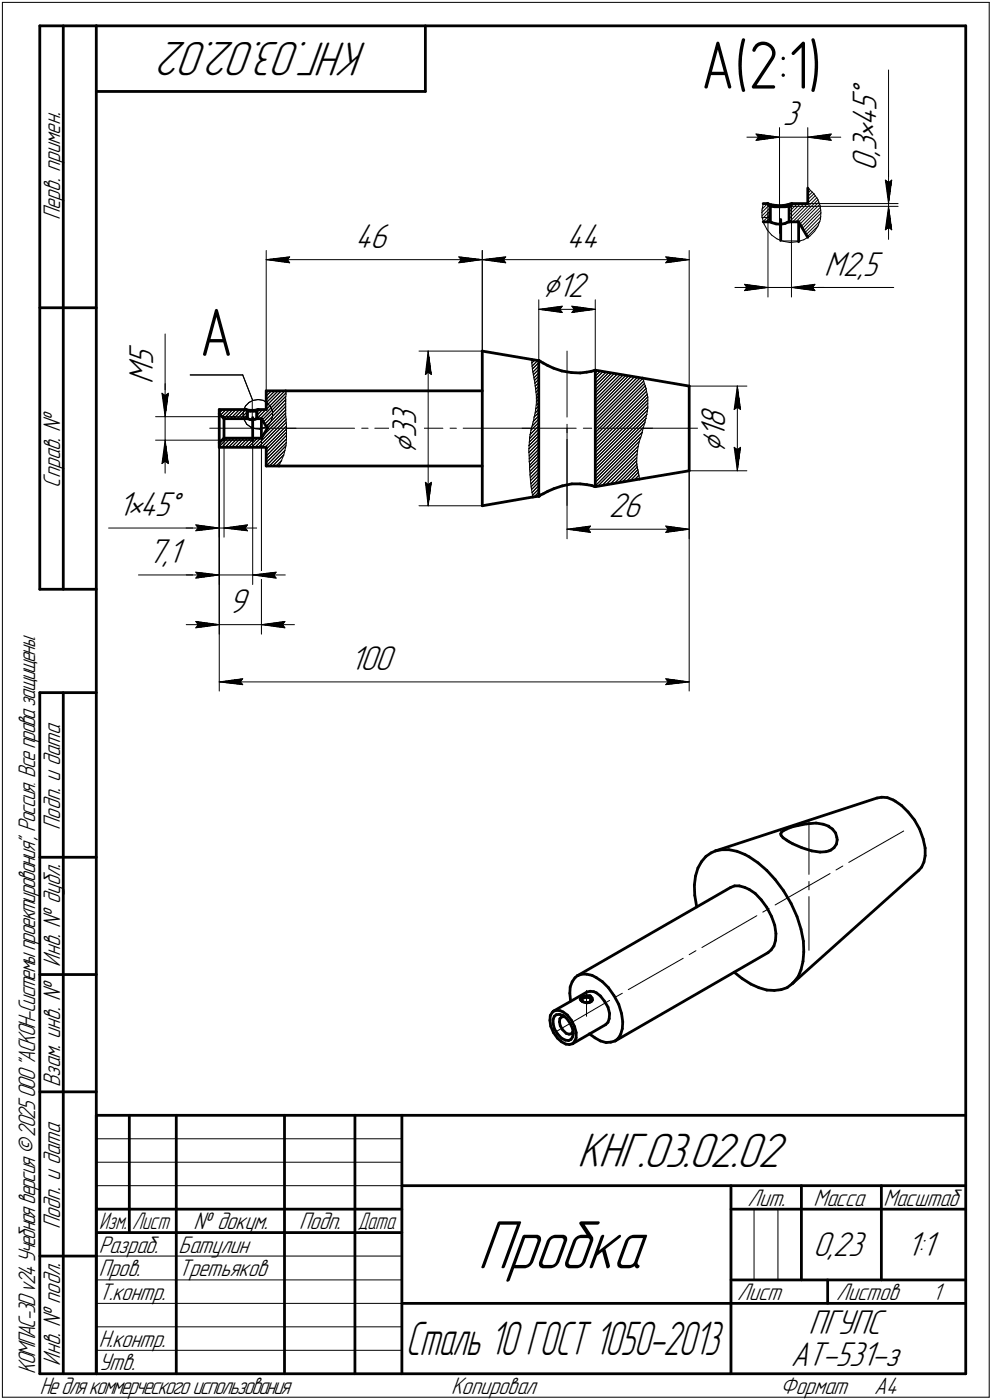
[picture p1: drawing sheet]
<svg xmlns="http://www.w3.org/2000/svg" width="211mm" height="298mm" viewBox="0 0 211 298" stroke-linecap="round" stroke-linejoin="round" font-family="sans-serif">
<defs><g id="words">
<text font-size="15.6" x="101.6" y="270.1">Пробка</text>
<g font-size="14.6">
<text x="149.2" y="18.9">А(2:1)</text>
<text x="42.5" y="75.8">А</text>
</g>
<g font-size="10.9">
<text x="78.2" y="9" transform="rotate(-180 78.2 9)">КНГ.03.02.02</text>
<text x="122.8" y="248.5">КНГ.03.02.02</text>
</g>
<text font-size="10.7" x="86.3" y="288.5">Сталь 10 ГОСТ 1050-2013</text>
<g font-size="7.8">
<text x="186.5" y="23.6" transform="rotate(-90 186.5 23.6)">5</text>
<text x="186.5" y="20.9" transform="rotate(-90 186.5 20.9)">°</text>
<text x="166.6" y="26.7">3</text>
<text x="186.5" y="29.3" transform="rotate(-90 186.5 29.3)">×</text>
<text x="186.5" y="26.8" transform="rotate(-90 186.5 26.8)">4</text>
<text x="186.5" y="33.2" transform="rotate(-90 186.5 33.2)">,</text>
<text x="186.5" y="32.1" transform="rotate(-90 186.5 32.1)">3</text>
<text x="186.5" y="36.3" transform="rotate(-90 186.5 36.3)">0</text>
<text x="75.6" y="52.8">46</text>
<text x="120.6" y="52.8">44</text>
<text x="175.4" y="58.7">M2,5</text>
<text x="115.4" y="63.3">⌀12</text>
<text x="32.6" y="77.7" transform="rotate(-90 32.6 77.7)">5</text>
<text x="32.6" y="81.7" transform="rotate(-90 32.6 81.7)">M</text>
<text x="88.6" y="93.3" transform="rotate(-90 88.6 93.3)">3</text>
<text x="88.6" y="90.5" transform="rotate(-90 88.6 90.5)">3</text>
<text x="154.3" y="93.2" transform="rotate(-90 154.3 93.2)">1</text>
<text x="154.3" y="91.1" transform="rotate(-90 154.3 91.1)">8</text>
<text x="88.6" y="96.6" transform="rotate(-90 88.6 96.6)">⌀</text>
<text x="154.3" y="96.5" transform="rotate(-90 154.3 96.5)">⌀</text>
<text x="25.1" y="109.8">1×45°</text>
<text x="129.6" y="110.2">26</text>
<text x="31.5" y="119.9">7,1</text>
<text x="48.6" y="130.5">9</text>
<text x="74.5" y="142.6">100</text>
<text x="173" y="267.5">0,23</text>
<text x="192.9" y="267.5">1:1</text>
<text x="172" y="284.1">ПГУПС</text>
<text x="168.3" y="291">АТ-531-з</text>
</g>
<g font-size="5.4">
<text x="12.8" y="46.9" transform="rotate(-90 12.8 46.9)">Перв. примен.</text>
<text x="12.8" y="103.8" transform="rotate(-90 12.8 103.8)">Справ. №</text>
<text x="12.8" y="176.7" transform="rotate(-90 12.8 176.7)">Подп. и дата</text>
<text x="12.8" y="205.8" transform="rotate(-90 12.8 205.8)">Инв. № дубл.</text>
<text x="12.8" y="231.6" transform="rotate(-90 12.8 231.6)">Взам. инв. №</text>
<text x="159.1" y="256.8">Лит.</text>
<text x="173.1" y="256.8">Масса</text>
<text x="188" y="256.8">Масштаб</text>
<text x="12.8" y="261.7" transform="rotate(-90 12.8 261.7)">Подп. и дата</text>
<text x="41.2" y="261.8">№ докум.</text>
<text x="63.6" y="261.8">Подп.</text>
<text x="21" y="266.8">Разраб.</text>
<text x="38" y="266.8">Батулин</text>
<text x="21" y="271.8">Пров.</text>
<text x="38" y="271.8">Третьяков</text>
<text x="21" y="276.8">Т.контр.</text>
<text x="156.9" y="276.8">Лист</text>
<text x="177.9" y="276.8">Листов</text>
<text x="198.4" y="276.8">1</text>
<text x="21" y="286.8">Н.контр.</text>
<text x="7.5" y="292.5" transform="rotate(-90 7.5 292.5)">КОМПАС-3Dv24Учебнаяверсия©2025ООО&quot;АСКОН-Системыпроектирования&quot;, Россия. Всеправазащищены.</text>
<text x="12.8" y="290.8" transform="rotate(-90 12.8 290.8)">Инв. № подл.</text>
<text x="21" y="291.8">Утв.</text>
<text x="8.5" y="296.7">Недлякоммерческогоиспользования</text>
<text x="96" y="296.8">Копировал</text>
<text x="166" y="296.8">Формат</text>
<text x="186" y="296.8">A4</text>
</g>
<g font-size="5.3">
<text x="21.1" y="261.8">Изм.</text>
<text x="28.1" y="261.8">Лист</text>
<text x="76.1" y="261.8">Дата</text>
</g>
</g></defs>
<g fill="none" stroke="#000" stroke-width=".59">
<path d="M8.5 5.5v120zM8.5 5.5h12zM13.5 5.5v120zM20.5 5.5v287zM20.5 5.5h185zM20.5 19.5h70zM90.5 5.5v14zM205.5 5.5v287zM162.4 47.2h1.5zM162.4 43.3h.9zM163.3 43.3l.6 .6zM163.3 43.3l.4 .6z"/>
<path d="M163.3 43.3l.2 .1zM163.5 43.4l.6 .2zM163.9 43.9v3.3zM163.9 47.2l.4 .2zM163.9 43.9h.3zM164.1 43.6l1.2 .2zM164.2 43.9l.6 .1zM164.3 47.4l.8 .3zM164.8 44h1.3zM165.1 47.7l1 .1zM165.3 43.8h1.3zM166.1 47.8v3.4z"/>
<path d="M166.1 46.7v1.1zM166.1 47.8l.9-.2zM166.1 44h.9zM166.6 43.8l1-.2zM167 47.6l.6-.3zM167 44l.6-.1zM167.6 47.3l.3-.1zM167.6 43.6l.5-.2zM167.6 43.9h.3zM167.9 47.2h2zM167.9 43.9v3.3zM168.1 43.4l.4-.1z"/>
<path d="M168.5 43.3l-.6 .6zM168.5 43.3h3.4zM169.9 47.2l2 3.3zM169.9 47.2v4.3zM171.9 40v3.3zM8.5 65.5h12zM102.6 74.8l10.5 1.7zM102.6 74.8v32.9zM113.1 76.5l1.5 .3zM114.6 76.8v28.9zM114.6 76.8h.1M114.7 76.8l.3 .2z"/>
<path d="M115 77l.6 .3zM115.6 77.3l.9 .5zM116.5 77.8l1.3 .6zM117.8 78.4l1.7 .6zM119.5 79l2.1 .3zM121.6 79.3l1.8 .1zM123.4 79.4l1.4-.2zM124.8 79.2l1-.1zM125.8 79.1l.6-.2zM126.4 78.9l.3-.1zM126.7 78.8v24.8zM126.7 78.8l10 1.7z"/>
<path d="M46.7 87.2v.9zM46.7 94.3v.9zM46.7 87.2h5.6zM46.7 95.2h9.9zM46.7 94.3l1-1zM46.7 88.1l1 1.1zM46.7 88.1v6.2zM47.7 89.2h5zM47.7 93.3h7.9zM47.7 89.2v4.1zM52.3 87.2l.4 .3zM52.3 87.2l.3 .3z"/>
<path d="M52.3 87.2l.3 .1zM52.6 87.3l.7 .1zM52.7 87.5v1.7zM52.7 89.2h.1M52.7 87.5h.1M52.7 89.2l.5 .1zM52.7 87.5h.6zM53.2 89.3l.6 .1zM53.3 87.5h.6zM53.3 87.4h.8zM53.8 89.4v3.9zM53.8 93.3v.4z"/>
<path d="M53.8 88.9v.5zM53.8 89.4l.6-.2zM53.9 87.5h.5zM54.1 87.4l.5-.1zM54.4 89.2h.2zM54.4 87.5h.2zM54.6 89.2h1zM54.6 87.5v1.7zM54.6 87.3l.3-.1zM54.9 87.2l-.3 .3zM54.9 87.2h1.7zM55.6 89.2l1.3 2z"/>
<path d="M55.6 89.2v4.1zM56.6 95.2v4zM56.6 99.2h2.8zM56.6 83.2h4.2zM56.6 83.2v4zM56.9 91.2l-1.3 2.1zM59.4 99.2h43.2zM60.8 83.2h41.8zM136.7 80.5l9.9 1.7zM146.6 82.2v18zM102.6 107.7l10.8-1.9zM113.4 105.8l1.2-.1z"/>
<path d="M114.6 105.7h.1M114.7 105.7l.3-.3zM115 105.4l.6-.2zM115.6 105.2l.9-.6zM116.5 104.6l1.4-.5zM117.9 104.1l1.7-.6zM119.6 103.5l2.1-.5zM121.7 103h1.7zM123.4 103l1.5 .2zM124.9 103.2l1 .2zM125.9 103.4l.5 .1zM126.4 103.5l.3 .1z"/>
<path d="M126.7 103.6l9.4-1.6zM136.1 102l10.5-1.8zM8.5 125.5h12zM8.5 147.5v145zM8.5 147.5h12zM13.5 147.5v145zM166.1 177.5l.1 .4zM166.2 177.9l.4 .5zM166.3 177.2l-.2 .3zM166.3 177.2l.4-.3zM166.6 178.4l.8 .5zM166.7 176.9l.7-.4z"/>
<path d="M167.4 178.9l.5 .3zM167.4 176.5l1-.4zM167.9 179.2l.8 .5zM168.4 176.1l1.4-.3zM168.7 179.7l1.9 .8zM169.8 175.8l1.8-.4zM171.6 175.4l2.1-.1zM173.7 175.3l1.5 .2zM175.2 175.5l1.2 .4zM176.4 175.9h.1M176.4 176l.7 .5zM177.1 176.5l.7 .9z"/>
<path d="M177.8 177.4l.3 .9zM178 179.7l-.5 .8zM178.1 178.3v.5zM178.1 178.8l-.1 .9zM186.6 169.9l1-.1zM187.6 169.8h1.2zM188.8 169.8l1.3 .5zM190.1 170.3l.4 .3zM190.5 170.6l1.4 .9zM191.9 171.5l1.3 1.4zM193.2 172.9l1.4 1.7zM194.6 174.6l1.1 1.9z"/>
<path d="M195.7 176.5l.7 2.1zM196.4 178.6l.4 2zM8.5 182.5h12zM147.7 188.5l.1 2.2zM147.8 190.7l.5 2.4zM148 186.5l-.3 2zM148.5 184.8l-.5 1.7zM149.3 183.5l-.8 1.3zM150.2 182.4l-.9 1.1zM150.2 182.4l1.1-.8zM151.3 181.6l.9-.4zM152.2 181.2l34.4-11.3z"/>
<path d="M152.2 181.2l1.4-.3zM153.6 180.9h1.5zM155.1 180.9l1.7 .4zM155.4 189l.9-.4zM156.3 188.6h1zM156.8 181.3l1.7 .6zM157.3 188.6l1.2 .4zM158.5 181.9l.9 .6zM158.5 189l.9 .4zM159.4 182.5l1.9 1.2zM159.4 189.4l1.3 .8zM160.7 190.2l1.3 1.4z"/>
<path d="M161.3 183.7l1.9 1.6zM162 191.6l1.2 1.6zM163.2 185.3l1.7 2zM163.2 193.2l1 2zM164.2 195.2l.6 1.8zM164.8 197l.3 1.8zM164.9 187.3l1.8 2.4zM165.1 198.8l-.1 1.4zM166.7 189.7l1.6 2.7zM168.3 192.4l1.3 2.8zM169.6 195.2l.8 2.7zM170.4 197.9l.5 2.5z"/>
<path d="M170.6 180.5l2.1 .7zM172.7 181.2l1.8 .2zM174.5 181.4h1.3zM175.8 181.4l.6-.2zM176.4 181.2l.4-.2zM176.8 181l.7-.5zM196.1 184.7l-.6 .6zM196.6 183.6l-.5 1.1zM196.8 180.6v1.6zM196.8 182.2l-.2 1.4zM8.5 207.5h12zM117 217.3l.2 1.2z"/>
<path d="M117.1 216.2l-.1 1.1zM117.2 218.5l.6 1.4zM117.5 215.6l-.4 .6zM117.5 215.6l.3-.3zM117.7 217.1v.8zM117.7 217.9l.2 1.1zM117.8 215.3l7.1-4.1zM117.8 219.9l.8 1.2zM117.8 215.3l.6-.2zM117.9 216.4l.5-.3zM117.9 216.4l-.2 .7zM117.9 219l.7 1.1z"/>
<path d="M118.4 216.1l.6-.1zM118.4 215.1l.8 .1zM119 216l.8 .2zM119 217.6l.2 .8zM119.1 216.9l-.1 .7zM119.2 215.2l.6 .3zM119.2 218.4l.5 .9zM119.5 216.6l.1-.1zM119.5 216.6l-.4 .3zM119.6 216.5h.6zM119.7 219.3l.8 .7zM119.8 215.5l.9 .7z"/>
<path d="M119.8 216.2l.8 .6zM120.6 216.8l.7 1.1zM120.7 216.2l.9 1.1zM121.2 211.5l.2 1.7zM121.3 210.1l-.1 1.4zM121.3 217.9l.5 1.1zM121.6 217.3l.7 1.3zM121.8 209l-.5 1.1zM121.8 219l.2 1zM121.8 219.8l-.2 .3zM121.9 219.5l-.1 .3zM122.3 218.6l.3 1.3z"/>
<path d="M122.3 208.2l-.5 .8zM122.3 208.2l.6-.4zM122.6 219.9v1.1zM122.9 207.8l32.5-18.8zM122.9 207.8l.9-.4zM123.4 212.8l.2 .2zM123.6 212.5l.5-.3zM123.6 212.5l-.2 .3zM123.6 213l.3 .2zM123.8 207.4h1zM123.8 212.9v.2zM123.8 213.1l.1 .1z"/>
<path d="M123.9 213.2l.2 .2zM123.9 212.7l.5-.3zM123.9 212.7l-.1 .2zM123.9 213.2l.1 .1zM124.1 213.4h.4zM124.1 212.2l.7-.2zM124.4 212.4l.6-.1zM124.5 213.4l.3 .1zM124.8 207.4l1.2 .3zM124.8 213.5h.3zM124.8 213.5l.3-.1zM124.8 212h.7z"/>
<path d="M124.9 211.2l.7-.1zM125 212.3l.3 .1zM125.1 213.5l.5-.1zM125.1 213.4h.2zM125.3 213.4h.2zM125.3 212.4l.3 .1zM125.5 213.4l.1-.2zM125.5 212l.1 .1zM125.6 211.1l.7 .1zM125.6 212.5l.1 .4zM125.6 213.4l.3-.2zM125.6 212.1l.4 .4z"/>
<path d="M125.6 213.2l.1-.1zM125.7 212.9v.2zM125.7 212.9h.1M126 207.7l.9 .5zM126 212.5l.1 .4zM126.1 212.9l-.2 .3zM126.3 211.2l.6 .2zM126.9 211.4l.9 .7zM126.9 208.2l1.3 .8zM127.8 212.1l.8 1.1zM128.2 209l1.3 1.3zM128.6 213.2l.8 1.3z"/>
<path d="M129.4 214.5l.3 1.3zM129.4 217.7l-.5 .5zM129.5 210.3l1.1 1.7zM129.6 216.9l-.2 .8zM129.7 215.8l-.1 1.1zM130.6 212l1.1 1.9zM131.7 213.9l.5 1.9zM132.2 215.8l.3 1.8zM132.4 219l-.3 1.2zM132.5 217.6l-.1 1.4zM156.2 207l1.7 1.4zM157.9 208.4l1.9 1.1z"/>
<path d="M159.8 209.5l1.7 .8zM161.5 210.3l1.7 .5zM163.2 210.8l1.6 .1zM163.4 202.9l.7-.6zM164.7 201.4l-.6 .9zM164.8 210.9l1.4-.2zM165 200.2l-.3 1.2zM166.2 210.7l1.3-.4zM167.5 210.3l1.1-.8zM168.6 209.5l26.9-24.2zM168.9 209.1l-.3 .4zM169.8 207.9l-.9 1.2z"/>
<path d="M170.4 206.5l-.6 1.4zM170.9 204.7l-.5 1.8zM170.9 200.4l.1 2.3zM171 202.7l-.1 2zM8.5 232.5h12zM20.5 237.5h185zM20.5 237.5v55zM27.5 237.5v25zM37.5 237.5v55zM60.5 237.5v55zM75.5 237.5v55zM85.5 237.5v55z"/>
<path d="M118.6 221.1l.9 .7zM118.6 220.1l.9 1zM119.5 221.8l.9 .5zM119.5 221.1l.8 .4zM120.3 221.5l.7 .1zM120.4 222.3l.8 .1zM120.5 220l.6 .2zM121 221.6l.5-.3zM121.1 220.2l.5-.1zM121.2 222.4l.6-.2zM121.8 222.2l7.1-4zM121.8 220.8l-.3 .5z"/>
<path d="M122 220l-.2 .8zM122.3 221.7l-.5 .5zM122.6 221l-.3 .7zM125.4 220.1l1.2 .9zM126.6 221l1.2 .7zM127.8 221.7l1.1 .3zM128.9 222l1.1-.1zM130 221.9l.9-.2zM130.9 221.7l32.5-18.8zM130.9 221.7l.7-.6zM132.1 220.2l-.5 .9zM20.5 257.5h65z"/>
<path d="M85.5 252.5h120zM155.5 252.5v40zM155.5 257.5h15zM170.5 252.5v20zM170.5 257.5h35zM187.5 252.5v20zM8.5 267.5h12zM20.5 262.5h65zM85.5 277.5h70zM155.5 277.5h50zM155.5 272.5h50zM176.1 272.5v5z"/>
<path d="M8.5 292.5h12zM20.5 292.5h185z"/>
</g>
<g fill="none" stroke="#000" stroke-width=".21">
<path d="M.5 .5v297zM.5 .5h210zM189.1 14.9v23.5zM210.5 .5v297zM158.9 29.2h7zM160.9 28.5l5 .7zM160.9 28.5l.5 .7zM160.9 29.9l5-.7zM161.4 29.2l-.5 .7zM165.9 27.2v17.8zM165.9 29.2h6zM171.9 27.2v15.4z"/>
<path d="M171.9 29.2l5 .7zM171.9 29.2l5-.7zM171.9 29.2h7zM176.4 29.2l.5 .7zM176.9 28.5l-.5 .7zM188.4 38.4l.7 .5zM188.4 38.4l.7 4.9zM189.1 38.4v4.9zM189.1 38.9l.6-.5zM189.1 36.3v7zM189.7 38.4l-.6 4.9zM56.6 53.3v29.9z"/>
<path d="M56.6 55.3l5-.6zM56.6 55.3l5 .7zM56.6 55.3h46zM61.1 55.3l.5 .7zM61.6 54.7l-.5 .6zM97.6 56l5-.7zM97.6 54.7l.5 .6zM97.6 54.7l5 .6zM98.1 55.3l-.5 .7zM102.6 53.3v37.9zM102.6 53.3v29.9zM102.6 55.3l5-.6z"/>
<path d="M102.6 55.3l5 .7zM102.6 55.3h44zM107.1 55.3l.5 .7zM107.6 54.7l-.5 .6zM141.6 56l5-.7zM141.6 54.7l.6 .6zM141.6 54.7l5 .6zM142.2 55.3l-.6 .7zM146.6 53.3v37.9zM162.1 45.3l1.6-1.6zM162.1 46l1.8-1.8zM162.1 44.5l1.2-1.2z"/>
<path d="M162.1 46.3h1.8zM162.1 44.8v1.4zM162.1 46.2l.5 1.5zM162.3 43.6l.3-.3zM162.4 47.2l1.5-1.6zM162.4 43.3l-.3 1.5zM162.6 47.7l.6 1.2zM163 47.2l.9-.9zM163.2 48.9l1 1.1zM163.4 43.4v3.8zM163.4 45.3v17.9zM163.7 47.2l.2-.2z"/>
<path d="M163.9 44.9l-1.7 1.7zM164.2 50l1.2 .9zM165.4 50.9l1.3 .5zM165.9 41.9v7.8zM166.5 51.3h3.8zM166.7 51.4l1.4 .2zM167.9 46.6l3.2-3.3zM167.9 45.8l2.4-2.5zM167.9 45.1l1.8-1.8zM167.9 44.4l1.1-1.1zM167.9 43.9h23.2zM168.1 51.6l1.5-.1z"/>
<path d="M168.4 43.4v3.8zM168.4 45.3v17.9zM168.7 47.2l5.1-5.1zM169.3 47.2l4.8-4.7zM169.6 51.5l1.4-.4zM169.9 47.3l4.3-4.3zM170.2 43.3h20.9zM170.8 48.6l3.9-3.9zM171 51.1l1.3-.8zM171.5 50l3-2.9zM171.8 50.4l2.2-2.2zM171.8 43.3l-3.8 3.9z"/>
<path d="M171.9 43.3l1.6-1.6zM171.9 42.5l1.3-1.3zM171.9 41.8l1-.9zM171.9 41.1l.6-.5zM171.9 40.4l.2-.2zM171.9 40l.2 .2zM172.1 40.2l1 1zM173.1 41.2l.9 1.2zM173.3 49.3l-1 1zM174 42.4l.5 1.4zM174.1 48.1l-.8 1.2zM174.4 43.5l-4.2 4.3z"/>
<path d="M174.5 43.8l.2 1.4zM174.6 44.1l-4.1 4.1zM174.6 46.7l-.5 1.4zM174.7 46.1l-3.4 3.4zM174.7 45.4l-3.7 3.7zM174.7 45.2l-.1 1.5zM188.4 48.9l.7-.5zM189.1 43.9l-.7 5zM189.1 48.4l.6 .5zM189.1 43.9l.6 5zM189.1 43.9v7.1zM189.1 43.3v.6z"/>
<path d="M35.1 71.1v12.6zM40.5 79.8h11.1zM51.6 79.8l2.2 5.5zM89.2 74.8h13.4zM90.5 79.8l.6-.6zM91.1 74.8l.7 5zM91.1 79.2l.7 .6zM91.1 74.8l-.6 5zM91.1 74.8v32.9zM113.1 77.3l.8-.7zM113.1 76.6l.1-.1zM113.1 76.5l.1 1.1z"/>
<path d="M113.2 78l1.3-1.3zM113.2 77.6l.1 1.1zM113.3 78.6l1.3-1.4zM113.3 78.7l.2 .8zM113.4 79.2l1.2-1.2zM113.5 79.8l1.1-1.1zM113.5 79.5v.5zM114.6 63.8v27.4zM114.6 65.9l5-.7zM114.6 65.9l5 .6zM114.6 65.9h12.1zM119.1 65.9l.5 .6z"/>
<path d="M119.6 65.2l-.5 .7zM120.6 74.8v14zM121.7 66.5l5-.6zM121.7 65.2l.5 .7zM121.7 65.2l5 .7zM122.2 65.9l-.5 .6zM126.7 79.4l.5-.5zM126.7 63.8v27.4zM130.1 79.4l-3.4 3.6zM130.7 79.5l-4 4.2zM156.4 61.2h7zM158.4 60.5l5 .7z"/>
<path d="M158.4 60.5l.5 .7zM158.4 61.9l5-.7zM158.9 61.2l-.5 .7zM163.4 61.2h5zM168.4 61.2h5zM168.4 61.2l5 .7zM168.4 61.2l5-.7zM168.4 61.2h7zM172.9 61.2l.5 .7zM173.4 61.2h16.8zM173.4 60.5l-.5 .7zM33.1 93.7h20.7z"/>
<path d="M33.1 88.7h16.9zM34.5 98.7l.6-.5zM34.5 83.7l.6 .5zM34.5 83.7l.6 5zM35.1 83.7v5zM35.1 93.7l-.6 5zM35.1 98.2l.7 .5zM35.1 93.7l.7 5zM35.1 93.7v7.1zM35.1 84.2l.7-.5zM35.1 81.7v7zM35.1 88.7v5z"/>
<path d="M35.8 83.7l-.7 5zM44.6 91.2h18.4zM46.7 94.3l1-1zM46.7 88l.7-.8zM46.7 87.3v-.1zM46.7 92.1v22.3zM46.7 91.7v32.8zM46.7 92.1v42.9zM46.7 87.2v60zM46.9 88.4l1.2-1.2zM47.2 95.2l1.9-1.9zM47.2 88.7l1.7-1.5z"/>
<path d="M47.2 88.7h5.5zM47.2 93.7h6.6zM47.6 89.2l1.9-2zM47.7 92.3v22.1zM48.4 93.3l-1.7 1.8zM48.6 95.2l1.9-1.9zM49 89.2l2-2zM49.3 95.2l1.9-1.9zM49.7 89.2l1.9-2zM49.8 93.3l-1.9 1.9zM50.2 87.2l-1.9 2zM51.1 89.2l1.6-1.6z"/>
<path d="M51.4 95.2l1.9-1.9zM51.7 88.4l.3 1zM51.8 89.2l.9-.9zM51.8 87.4l-.1 1zM51.9 93.3l-1.9 1.9zM52 89.4l.5 .9zM52.2 95.2l1.9-1.9zM52.2 86.4l-.4 1zM52.3 87.2l-1.8 2zM52.4 87.3v1.9zM52.5 90.3l.8 .6zM52.6 89.2l.1-.1z"/>
<path d="M52.7 93.3l-2 1.9zM53 85.7l.8-.4zM53 85.7l-.8 .7zM53.3 90.9l1 .4zM53.5 95.2l2-1.9zM53.7 85.5v5.9zM53.8 93.7v30.8zM53.8 85.3l1.1-.2zM54.3 91.3l1 .1zM54.6 88.5l1.3-1.3zM54.6 87.7l.6-.5zM54.8 93.3l-2 1.9z"/>
<path d="M54.9 87.3v1.9zM54.9 85.1h.1zM54.9 95.2l6-5.9zM55 85.1l1 .2zM55.3 91.4l1-.4zM55.4 89.2l5.5-5.5zM55.6 95.2l5.3-5.2zM55.6 91.8v43.2zM55.8 89.4l5-5zM55.9 92.9l4.9-4.9zM56 89.8l4.8-4.7zM56 85.3l.9 .6z"/>
<path d="M56.3 91l.8-.6zM56.4 95.2l4.6-4.5zM56.6 87.2l-1.9 2zM56.6 98.5l4.4-4.3zM56.6 96.4l4.4-4.4zM56.6 95.7l4.4-4.3zM56.6 87.2l4-4zM56.6 86.4l3.3-3.2zM56.6 85.8l2.6-2.6zM56.6 84.3l1.1-1.1zM56.6 83.7l.5-.5zM56.9 85.9l.7 .7z"/>
<path d="M57.3 99.2l3.3-3.3zM57.6 86.6l.4 .9zM57.7 89.6l-.6 .8zM58 99.2l2.4-2.3zM58 88.6l-.3 1zM58 87.5v1.1zM58.5 83.2l-1.9 1.9zM58.8 99.2l1.1-1.2zM60.4 96.9l-1 2.3zM60.8 95l-4.2 4.2zM60.8 88.6l-6.5 6.6zM60.8 87.3l-3.9 3.9z"/>
<path d="M60.8 86.5l-4.2 4.3zM60.8 85.9l-4.5 4.4zM60.8 95.2l-.4 1.7zM60.8 95v.2zM60.8 88.5l.1 .7zM60.8 87.4v1.1zM60.8 87.2v.2zM60.8 87v.2zM60.8 86.8v.2zM60.8 86.3v.5zM60.8 85.9v.4zM60.8 85.6v.3z"/>
<path d="M60.8 85.6h.1M60.8 85.5h.1M60.8 85.4h.1M60.8 85.3h.1M60.8 85.1v.2zM60.8 84.8v.3zM60.8 84.5v.3zM60.8 83.2l.1 .8zM60.9 94.8l-.1 .2zM60.9 94.3v.5zM60.9 89.8l.1 .7zM60.9 89.2v.6z"/>
<path d="M60.9 84l-.1 .5zM61 93.5l-4.4 4.3zM61 92.7l-4.4 4.4zM61 93.4l-.1 .9zM61 91.5v1.9zM61 90.5v1zM61 91.2h14.4zM77 91.2h1.3zM79.8 91.2h14.4zM95.8 91.2h1.3zM98.6 91.2h14.5zM111.1 91.2h11.5z"/>
<path d="M112.5 96.4l2.1-2.2zM112.5 95.6l2.1-2zM112.5 94.9l2.1-2.1zM112.5 96l.1 1.3zM112.6 98.4l2-2zM112.6 97.7l2-2zM112.6 94.1l2-2zM112.6 98.2l.1 .6zM112.6 97.3v.9zM112.6 94.6l-.1 1.4zM112.7 99.7l1.9-1.9zM112.7 100l.1 .6z"/>
<path d="M112.7 99.3v.7zM112.7 99.1v.2zM112.7 99.1h.1M112.7 98.8v.3zM112.7 93.2l-.1 1.4zM112.7 93v.2zM112.8 92.5l1.8-1.8zM112.8 92.8l-.1 .2zM112.9 92.2l-.1 .6zM112.9 91.6l1.7-1.6zM113.1 91.1l-.2 1.1zM113.3 90.5l-.2 .6z"/>
<path d="M113.4 90.1l-.1 .4zM113.5 89.7l1.1-1.1zM113.5 89.8l-.1 .3zM113.5 89.5v.3zM113.5 80l.1 .3zM113.6 88.8l1-.9zM113.6 80.4l1-1zM113.6 89l-.1 .5zM113.6 80.7l.1 .2zM113.6 80.3v.4zM113.7 81l.9-.9zM113.7 80.9l.1 .5z"/>
<path d="M113.8 81.6l.8-.8zM113.8 88.3l-.2 .7zM113.8 81.4l.1 .7zM113.9 82.2l.7-.7zM113.9 82.1l.1 1.5zM114 87.1l.6-.7zM114 82.9l.6-.7zM114 87.3l-.2 1zM114 83.5l.6-.6zM114 83.6l.1 .7zM114.1 86.3l.5-.5zM114.1 85.5l.5-.5z"/>
<path d="M114.1 84.2l.5-.5zM114.1 85.8l-.1 1.5zM114.1 84.8v1zM114.1 84.7v.1zM114.1 84.3v.4zM114.6 99.9l-1.7 1.8zM114.6 97l-1.9 2.1zM114.6 94.9l-2 2.1zM114.6 91.4l-1.9 2zM114.6 89.2l-1.4 1.6zM114.6 87.1l-.7 .9zM114.6 84.3l-.5 .5z"/>
<path d="M120.6 90.3v1.8zM120.6 93.6v14zM120.6 91.2v23.5zM124.1 91.2h1.8zM126.7 99.9l10.8-10.8zM126.7 99.2l11-11zM126.7 98.5l11.1-11.1zM126.7 97.8l11.1-11.2zM126.7 96.4l11.1-11.2zM126.7 95.7l11.1-11.2zM126.7 94.9l11.1-11zM126.7 93.6l10.8-10.9z"/>
<path d="M126.7 92.8l10.6-10.7zM126.7 92.1l10.5-10.5zM126.7 91.4l10.3-10.3zM126.7 90.7l10-10.1zM126.7 90l9.5-9.6zM126.7 89.3l8.9-9zM126.7 88.6l8.3-8.3zM126.7 86.4l6.5-6.5zM126.7 85.8l5.9-6zM126.7 85.1l5.3-5.3zM126.7 84.3l4.7-4.7zM126.7 82.2l2.8-2.9z"/>
<path d="M126.7 81.5l2.2-2.3zM126.7 80.8l1.7-1.7zM126.7 80.1l1.1-1.1zM127.3 91.2h11.6zM133.8 80l-7.1 7.2zM134.4 80.1l-7.7 7.8zM135.5 98.1l-4.8 4.9zM135.5 97.5l-5.6 5.5zM135.5 98.7l.1 .5zM135.6 96.7l-.1 2zM135.6 99.2v.2zM135.6 99.4v.3z"/>
<path d="M135.6 99.7l.1 .3zM135.7 100l-2.4 2.5zM135.7 100v.2zM135.8 95l-.2 1.7zM136.1 94l-9.4 9.5zM136.1 93.9l-.3 1.1zM136.3 93.2l-.2 .7zM136.5 92.7l-.2 .5zM136.6 92.4l-.1 .3zM136.7 91.9v.2zM136.7 92.1l-.1 .3zM136.7 80.5l.7 2z"/>
<path d="M136.7 91.6v.3zM136.9 91l-10.2 10.3zM136.9 91l-.2 .6zM136.9 91.2h11.8zM137.2 89.8l-.3 1.2zM137.4 82.5l.4 2.2zM137.6 83.3l-10.9 10.9zM137.6 88.3l-.4 1.5zM137.8 87.2v.3zM137.8 87.5l-.2 .8zM137.8 85.9l-11.1 11.2zM137.8 84.7v2.1z"/>
<path d="M137.8 86.8v.2zM137.8 87v.2zM146.6 82.2h12.3zM146.6 91.2v56zM156.2 95.2l.7 5zM156.2 95.2l.7 .6zM156.2 87.2l.7-.5zM156.9 95.8l.7-.6zM156.9 82.2l.7 5zM156.9 86.7l.7 .5zM156.9 82.2l-.7 5zM156.9 82.2v18z"/>
<path d="M157.6 95.2l-.7 5zM23.1 112.4h18.6zM39.6 112.4h7.1zM41.7 112.4h5zM41.7 111.8l5 .6zM41.7 111.8l.5 .6zM41.7 113l5-.6zM42.2 112.4l-.5 .6zM46.7 112.4h1zM47.7 112.4l5 .6zM47.7 112.4l5-.6zM47.7 112.4h6.9z"/>
<path d="M52.2 112.4l.5 .6zM52.7 111.8l-.5 .6zM89.2 107.7h13.4zM90.5 102.7l.6 5zM90.5 102.7l.6 .5zM91.1 103.2l.7-.5zM91.8 102.7l-.7 5zM112.8 101l1.8-1.9zM112.8 100.3l1.8-1.8zM112.8 101.3l.1 .8zM112.8 100.6v.7zM112.9 102.4l1.7-1.8z"/>
<path d="M112.9 102.1l.1 1.7zM113 103.6l1.6-1.6zM113 103.8l.4 2zM113.1 104.2l1.5-1.5zM113.3 105.5l1.3-1.4zM113.6 105.8l1-1zM114.5 105.7l.1-.1zM114.6 103.4l-1.4 1.5zM114.6 101.3l-1.7 1.7zM120.6 112.7l5-.7zM120.6 112.7l5 .7zM120.6 112.7h26z"/>
<path d="M125.1 112.7l.5 .7zM125.6 112l-.5 .7zM126.7 102.7l9.6-9.7zM126.7 102l10-10zM126.7 100.6l10.5-10.6zM127.3 103.5l8.5-8.5zM128.1 103.4l7.5-7.6zM128.9 103.2l6.7-6.5zM131.6 102.8l4-4zM132.4 102.6l3.2-3.2zM135.7 100.2h.1M135.7 100.2l.1 .1z"/>
<path d="M135.8 102l.3-.1zM135.8 100.6l-1.7 1.8zM135.8 100.3h.1M135.8 100.4h.1M135.8 100.5h.1M135.8 100.6l.1 .2zM135.9 100.8v.2zM135.9 101l.1 .4zM136 101.2l-1 1zM136 101.4l.1 .6zM141.6 113.4l5-.7zM141.6 112l.6 .7z"/>
<path d="M141.6 112l5 .7zM142.2 112.7l-.6 .7zM146.6 100.2h12.3zM146.6 100.2v14.5zM29.5 122.4h12.2zM39.6 122.4h7.1zM39.6 133h7.1zM41.7 122.4h5zM41.7 121.8l5 .6zM41.7 121.8l.5 .6zM41.7 123.1l5-.7zM41.7 132.3l5 .7z"/>
<path d="M41.7 132.3l.5 .7zM41.7 133.7l5-.7zM42.2 122.4l-.5 .7zM42.2 133l-.5 .7zM46.7 122.4h7.1zM46.7 133h8.9zM53.8 122.4l5 .7zM53.8 122.4l5-.6zM53.8 122.4h6.9zM55.6 133l5 .7zM55.6 133l5-.7zM55.6 133h7.1z"/>
<path d="M58.3 122.4l.5 .7zM58.8 121.8l-.5 .6zM60.1 133l.5 .7zM60.6 132.3l-.5 .7zM46.7 145.2l4.9-.7zM46.7 145.2l4.9 .6zM46.7 145.2h99.9zM51.1 145.2l.5 .6zM51.6 144.5l-.5 .7zM141.6 145.8l5-.6zM141.6 144.5l.6 .7zM141.6 144.5l5 .7z"/>
<path d="M142.2 145.2l-.6 .6zM172.1 174.8v11.4zM162.3 194.2l1.4-.7zM164.9 192.7l11.7-6.7zM172.1 187.7v1.8zM172.1 190.9v11.5zM177.9 185.3l1.4-.9zM180.6 183.6l11.7-6.6zM118.1 219.8l11.6-6.8zM124.8 210.9v5.5zM131.1 212.3l1.3-.8zM133.7 210.7l11.7-6.7z"/>
<path d="M146.6 203.3l1.5-.9zM149.4 201.8l11.6-6.8zM20.5 247.5h65zM20.5 252.5h65zM20.5 242.5h65zM160.4 257.5v15zM165.5 257.5v15zM20.5 267.5h65zM20.5 272.5h65zM20.5 277.5h65zM.5 297.5h210zM20.5 282.5h65z"/>
<path d="M20.5 287.5h65z"/>
</g>
<g fill="#fff" stroke="#fff" stroke-width=".21">
<path d="M82.8 85.9h7.4zM82.8 86h7.4zM82.8 86.1h7.4zM82.8 86.2h7.4zM82.8 86.3h7.4zM82.8 86.4h7.4zM82.8 86.4h7.4zM82.8 86.5h7.4zM82.8 86.6h7.4zM82.8 86.7h7.4zM82.8 86.8h7.4zM82.8 86.9h7.4zM82.8 87h7.4zM82.8 87h7.4zM82.8 87.1h7.4zM82.8 87.2h7.4zM82.8 87.3h7.4zM82.8 87.4h7.4zM82.8 87.5h7.4zM82.8 87.5h7.4zM82.8 87.6h7.4zM82.8 87.7h7.4zM82.8 87.8h7.4zM82.8 87.9h7.4zM82.8 88h7.4zM82.8 88.1h7.4zM82.8 88.1h7.4zM82.8 88.2h7.4zM82.8 88.3h7.4zM82.8 88.4h7.4zM82.8 88.5h7.4zM82.8 88.6h7.4zM82.8 88.6h7.4zM82.8 88.7h7.4zM82.8 88.8h7.4zM82.8 88.9h7.4zM82.8 89h7.4zM82.8 89.1h7.4zM82.8 89.2h7.4zM82.8 89.2h7.4zM82.8 89.3h7.4zM82.8 89.4h7.4zM82.8 89.5h7.4zM82.8 89.6h7.4zM82.8 89.7h7.4zM82.8 89.7h7.4zM82.8 89.8h7.4zM82.8 89.9h7.4zM82.8 90h7.4zM82.8 90.1h7.4zM82.8 90.2h7.4zM82.8 90.3h7.4zM82.8 90.3h7.4zM82.8 90.4h7.4zM82.8 90.5h7.4zM82.8 90.6h7.4zM82.8 90.7h7.4zM82.8 90.8h7.4zM82.8 90.8h7.4zM82.8 90.9h7.4zM82.8 91h7.4zM82.8 91.1h7.4zM82.8 91.2h7.4zM82.8 91.3h7.4zM82.8 91.4h7.4zM82.8 91.4h7.4zM82.8 91.5h7.4zM82.8 91.6h7.4zM82.8 91.7h7.4zM82.8 91.8h7.4zM82.8 91.9h7.4zM82.8 91.9h7.4zM82.8 92h7.4zM82.8 92.1h7.4zM82.8 92.2h7.4zM82.8 92.3h7.4zM82.8 92.4h7.4zM82.8 92.5h7.4zM82.8 92.5h7.4zM82.8 92.6h7.4zM82.8 92.7h7.4zM82.8 92.8h7.4zM82.8 92.9h7.4zM82.8 93h7.4zM82.8 93h7.4zM82.8 93.1h7.4zM82.8 93.2h7.4zM82.8 93.3h7.4zM82.8 93.4h7.4zM82.8 93.5h7.4zM82.8 93.6h7.4zM82.8 93.6h7.4zM82.8 93.7h7.4zM82.8 93.8h7.4zM82.8 93.9h7.4zM82.8 94h7.4zM82.8 94.1h7.4zM82.8 94.1h7.4zM82.8 94.2h7.4zM82.8 94.3h7.4zM82.8 94.4h7.4zM82.8 94.5h7.4zM82.8 94.6h7.4zM82.8 94.7h7.4zM82.8 94.7h7.4zM82.8 94.8h7.4zM82.8 94.9h7.4zM82.8 95h7.4zM82.8 95.1h7.4zM82.8 95.2h7.4zM82.8 95.2h7.4zM82.8 95.3h7.4zM82.8 95.4h7.4zM82.8 95.5h7.4zM82.8 95.6h7.4zM82.8 95.7h7.4zM82.8 95.8h7.4zM82.8 95.8h7.4zM82.8 95.9h7.4zM82.8 96h7.4zM82.8 96.1h7.4zM82.8 96.2h7.4zM82.8 96.3h7.4zM82.8 96.4h7.4zM82.8 96.4h7.4zM82.8 96.5h7.4z"/>
<path d="M89.9 102.2h2.5zM90 102.3h2.4zM90 102.4h2.4zM90 102.4h2.4zM90 102.5h2.4zM90 102.6h2.4zM90 102.7h2.4zM90 102.8h2.4zM90.1 102.9h2.2zM90.1 103h2.2zM90.1 103h2.2zM90.1 103.1h2.2zM90.1 103.2h2.2zM90.1 103.3h2.2zM90.1 103.4h2.2zM90.2 103.5h2zM90.2 103.5h2zM90.2 103.6h2zM90.2 103.7h2zM90.2 103.8h2zM90.2 103.9h2zM90.2 104h2zM90.2 104.1h1.9zM90.3 104.1h1.8zM90.3 104.2h1.8zM90.3 104.3h1.8zM90.3 104.4h1.8zM90.3 104.5h1.8zM90.3 104.6h1.8zM90.3 104.6h1.8zM90.3 104.7h1.7zM90.3 104.8h1.7zM90.3 104.9h1.7zM90.3 105h1.7zM90.3 105.1h1.7zM90.3 105.2h1.7zM90.3 105.2h1.7zM90.4 105.3h1.5zM90.4 105.4h1.5zM90.4 105.5h1.5zM90.4 105.6h1.5zM90.4 105.7h1.5zM90.4 105.7h1.5zM90.4 105.8h1.5zM90.4 105.9h1.5zM90.5 106h1.4zM90.5 106.1h1.4zM90.6 106.2h1.2zM90.6 106.3h1.2zM90.6 106.3h1.1zM90.7 106.4h1zM90.7 106.5h.9zM90.8 106.6h.8zM90.8 106.7h.8zM90.8 106.8h.7zM90.8 106.8h.7zM90.8 106.9h.6zM90.8 107h.6zM90.9 107.1h.5zM90.9 107.2h.5zM91 107.3h.4zM91 107.4h.3zM91 107.4h.3z"/>
<path d="M91 75h.3zM91 75.1h.3zM91 75.2h.4zM90.9 75.3h.5zM90.9 75.4h.5zM90.8 75.4h.6zM90.8 75.5h.6zM90.8 75.6h.7zM90.8 75.7h.7zM90.8 75.8h.8zM90.8 75.9h.8zM90.7 75.9h.9zM90.7 76h1zM90.6 76.1h1.1zM90.6 76.2h1.2zM90.6 76.3h1.2zM90.5 76.4h1.4zM90.5 76.5h1.4zM90.4 76.5h1.5zM90.4 76.6h1.5zM90.4 76.7h1.5zM90.4 76.8h1.5zM90.4 76.9h1.5zM90.4 77h1.5zM90.4 77h1.5zM90.4 77.1h1.5zM90.3 77.2h1.7zM90.3 77.3h1.7zM90.3 77.4h1.7zM90.3 77.5h1.7zM90.3 77.6h1.7zM90.3 77.6h1.7zM90.3 77.7h1.7zM90.3 77.8h1.8zM90.3 77.9h1.8zM90.3 78h1.8zM90.3 78.1h1.8zM90.3 78.1h1.8zM90.3 78.2h1.8zM90.3 78.3h1.8zM90.2 78.4h1.9zM90.2 78.5h2zM90.2 78.6h2zM90.2 78.7h2zM90.2 78.7h2zM90.2 78.8h2zM90.2 78.9h2zM90.2 79h2zM90.1 79.1h2.2zM90.1 79.2h2.2zM90.1 79.2h2.2zM90.1 79.3h2.2zM90.1 79.4h2.2zM90.1 79.5h2.2zM90.1 79.6h2.2zM90 79.7h2.4zM90 79.8h2.4zM90 79.8h2.4zM90 79.9h2.4zM90 80h2.4zM90 80.1h2.4zM90 80.2h2.4z"/>
<path d="M120.6 47.2h8.1zM120.6 47.2h8.1zM120.6 47.3h8.1zM120.6 47.4h8.1zM120.6 47.5h8.1zM120.6 47.6h8.1zM120.6 47.7h8.1zM120.6 47.8h8.1zM120.6 47.8h8.1zM120.6 47.9h8.1zM120.6 48h8.1zM120.6 48.1h8.1zM120.6 48.2h8.1zM120.6 48.3h8.1zM120.6 48.3h8.1zM120.6 48.4h8.1zM120.6 48.5h8.1zM120.6 48.6h8.1zM120.6 48.7h8.1zM120.6 48.8h8.1zM120.6 48.9h8.1zM120.6 48.9h8.1zM120.6 49h8.1zM120.6 49.1h8.1zM120.6 49.2h8.1zM120.6 49.3h8.1zM120.6 49.4h8.1zM120.6 49.4h8.1zM120.6 49.5h8.1zM120.6 49.6h8.1zM120.6 49.7h8.1zM120.6 49.8h8.1zM120.6 49.9h8.1zM120.6 50h8.1zM120.6 50h8.1zM120.6 50.1h8.1zM120.6 50.2h8.1zM120.6 50.3h8.1zM120.6 50.4h8.1zM120.6 50.5h8.1zM120.6 50.5h8.1zM120.6 50.6h8.1zM120.6 50.7h8.1zM120.6 50.8h8.1zM120.6 50.9h8.1zM120.6 51h8.1zM120.6 51.1h8.1zM120.6 51.1h8.1zM120.6 51.2h8.1zM120.6 51.3h8.1zM120.6 51.4h8.1zM120.6 51.5h8.1zM120.6 51.6h8.1zM120.6 51.6h8.1zM120.6 51.7h8.1zM120.6 51.8h8.1zM120.6 51.9h8.1zM120.6 52h8.1zM120.6 52.1h8.1zM120.6 52.2h8.1zM120.6 52.2h8.1zM120.6 52.3h8.1zM120.6 52.4h8.1zM120.6 52.5h8.1zM120.6 52.6h8.1zM120.6 52.7h8.1zM120.6 52.7h8.1zM120.6 52.8h8.1zM120.6 52.9h8.1zM120.6 53h8.1zM120.6 53.1h8.1zM120.6 53.2h8.1zM120.6 53.3h8.1zM120.6 53.3h8.1zM120.6 53.4h8.1zM120.6 53.5h8.1zM120.6 53.6h8.1zM120.6 53.7h8.1zM120.6 53.8h8.1zM120.6 53.8h8.1zM120.6 53.9h8.1zM120.6 54h8.1zM120.6 54.1h8.1zM120.6 54.2h8.1zM120.6 54.3h8.1z"/>
<path d="M107.5 54.2h.6zM106.9 54.3h1.2zM106.3 54.4h1.8zM105.7 54.4h2.4zM105.1 54.5h3zM104.4 54.6h3.7zM104.2 54.7h3.9zM104 54.8h4.1zM103.8 54.9h4.3zM103.5 54.9h4.6zM103.3 55h4.8zM103.1 55.1h5zM102.9 55.2h5.2zM102.6 55.3h5.5zM102.9 55.4h5.2zM103 55.5h5.1zM103.2 55.5h4.9zM103.5 55.6h4.6zM103.6 55.7h4.5zM103.8 55.8h4.3zM104.1 55.9h4zM104.2 56h3.9zM104.4 56h3.7zM105.1 56.1h3zM105.7 56.2h2.4zM106.3 56.3h1.8zM106.9 56.4h1.2zM107.5 56.5h.6z"/>
<path d="M141.1 54.2h.7zM141.1 54.3h1.3zM141.1 54.4h1.9zM141.1 54.4h2.6zM141.1 54.5h3.2zM141.1 54.6h3.8zM141.1 54.7h4zM141.1 54.8h4.3zM141.1 54.9h4.4zM141.1 54.9h4.7zM141.1 55h4.9zM141.1 55.1h5.1zM141.1 55.2h5.4zM141.1 55.3h5.5zM141.1 55.4h5.4zM141.1 55.5h5.2zM141.1 55.5h4.9zM141.1 55.6h4.8zM141.1 55.7h4.6zM141.1 55.8h4.4zM141.1 55.9h4.2zM141.1 56h4zM141.1 56h3.8zM141.1 56.1h3.2zM141.1 56.2h2.6zM141.1 56.3h1.9zM141.1 56.4h1.3zM141.1 56.5h.7z"/>
<path d="M148.5 86.1h7.4zM148.5 86.2h7.4zM148.5 86.3h7.4zM148.5 86.4h7.4zM148.5 86.4h7.4zM148.5 86.5h7.4zM148.5 86.6h7.4zM148.5 86.7h7.4zM148.5 86.8h7.4zM148.5 86.9h7.4zM148.5 87h7.4zM148.5 87h7.4zM148.5 87.1h7.4zM148.5 87.2h7.4zM148.5 87.3h7.4zM148.5 87.4h7.4zM148.5 87.5h7.4zM148.5 87.5h7.4zM148.5 87.6h7.4zM148.5 87.7h7.4zM148.5 87.8h7.4zM148.5 87.9h7.4zM148.5 88h7.4zM148.5 88.1h7.4zM148.5 88.1h7.4zM148.5 88.2h7.4zM148.5 88.3h7.4zM148.5 88.4h7.4zM148.5 88.5h7.4zM148.5 88.6h7.4zM148.5 88.6h7.4zM148.5 88.7h7.4zM148.5 88.8h7.4zM148.5 88.9h7.4zM148.5 89h7.4zM148.5 89.1h7.4zM148.5 89.2h7.4zM148.5 89.2h7.4zM148.5 89.3h7.4zM148.5 89.4h7.4zM148.5 89.5h7.4zM148.5 89.6h7.4zM148.5 89.7h7.4zM148.5 89.7h7.4zM148.5 89.8h7.4zM148.5 89.9h7.4zM148.5 90h7.4zM148.5 90.1h7.4zM148.5 90.2h7.4zM148.5 90.3h7.4zM148.5 90.3h7.4zM148.5 90.4h7.4zM148.5 90.5h7.4zM148.5 90.6h7.4zM148.5 90.7h7.4zM148.5 90.8h7.4zM148.5 90.8h7.4zM148.5 90.9h7.4zM148.5 91h7.4zM148.5 91.1h7.4zM148.5 91.2h7.4zM148.5 91.3h7.4zM148.5 91.4h7.4zM148.5 91.4h7.4zM148.5 91.5h7.4zM148.5 91.6h7.4zM148.5 91.7h7.4zM148.5 91.8h7.4zM148.5 91.9h7.4zM148.5 91.9h7.4zM148.5 92h7.4zM148.5 92.1h7.4zM148.5 92.2h7.4zM148.5 92.3h7.4zM148.5 92.4h7.4zM148.5 92.5h7.4zM148.5 92.5h7.4zM148.5 92.6h7.4zM148.5 92.7h7.4zM148.5 92.8h7.4zM148.5 92.9h7.4zM148.5 93h7.4zM148.5 93h7.4zM148.5 93.1h7.4zM148.5 93.2h7.4zM148.5 93.3h7.4zM148.5 93.4h7.4zM148.5 93.5h7.4zM148.5 93.6h7.4zM148.5 93.6h7.4zM148.5 93.7h7.4zM148.5 93.8h7.4zM148.5 93.9h7.4zM148.5 94h7.4zM148.5 94.1h7.4zM148.5 94.1h7.4zM148.5 94.2h7.4zM148.5 94.3h7.4zM148.5 94.4h7.4zM148.5 94.5h7.4zM148.5 94.6h7.4zM148.5 94.7h7.4zM148.5 94.7h7.4zM148.5 94.8h7.4zM148.5 94.9h7.4zM148.5 95h7.4zM148.5 95.1h7.4zM148.5 95.2h7.4zM148.5 95.2h7.4zM148.5 95.3h7.4zM148.5 95.4h7.4zM148.5 95.5h7.4zM148.5 95.6h7.4zM148.5 95.7h7.4zM148.5 95.8h7.4zM148.5 95.8h7.4zM148.5 95.9h7.4zM148.5 96h7.4zM148.5 96.1h7.4zM148.5 96.2h7.4zM148.5 96.3h7.4zM148.5 96.4h7.4zM148.5 96.4h7.4z"/>
<path d="M155.6 94.7h2.5zM155.7 94.8h2.4zM155.7 94.9h2.4zM155.7 95h2.4zM155.7 95.1h2.4zM155.7 95.2h2.4zM155.7 95.2h2.4zM155.7 95.3h2.4zM155.8 95.4h2.3zM155.8 95.5h2.2zM155.8 95.6h2.2zM155.8 95.7h2.2zM155.8 95.8h2.2zM155.8 95.8h2.2zM155.8 95.9h2.2zM155.9 96h2.1zM155.9 96.1h2.1zM155.9 96.2h2.1zM155.9 96.3h2zM155.9 96.4h2zM155.9 96.4h2zM155.9 96.5h2zM155.9 96.6h2zM156 96.7h1.9zM156 96.8h1.9zM156 96.9h1.9zM156 96.9h1.9zM156 97h1.8zM156 97.1h1.8zM156 97.2h1.8zM156 97.3h1.8zM156 97.4h1.8zM156 97.5h1.8zM156 97.5h1.8zM156 97.6h1.8zM156 97.7h1.8zM156 97.8h1.7zM156.1 97.9h1.6zM156.1 98h1.6zM156.1 98h1.6zM156.1 98.1h1.6zM156.1 98.2h1.6zM156.1 98.3h1.6zM156.1 98.4h1.6zM156.1 98.5h1.5zM156.2 98.6h1.4zM156.2 98.6h1.4zM156.3 98.7h1.3zM156.3 98.8h1.3zM156.4 98.9h1.1zM156.4 99h1.1zM156.4 99.1h1zM156.5 99.1h.9zM156.5 99.2h.9zM156.5 99.3h.8zM156.5 99.4h.8zM156.6 99.5h.6zM156.6 99.6h.6zM156.6 99.7h.5zM156.7 99.7h.4zM156.7 99.8h.4zM156.8 99.9h.3zM156.8 100h.3z"/>
<path d="M156.8 82.5h.3zM156.8 82.5h.3zM156.7 82.6h.4zM156.7 82.7h.4zM156.6 82.8h.5zM156.6 82.9h.6zM156.6 83h.6zM156.5 83.1h.8zM156.5 83.1h.8zM156.5 83.2h.9zM156.5 83.3h.9zM156.4 83.4h1zM156.4 83.5h1.1zM156.4 83.6h1.1zM156.3 83.7h1.3zM156.3 83.7h1.3zM156.2 83.8h1.4zM156.2 83.9h1.4zM156.1 84h1.5zM156.1 84.1h1.6zM156.1 84.2h1.6zM156.1 84.2h1.6zM156.1 84.3h1.6zM156.1 84.4h1.6zM156.1 84.5h1.6zM156.1 84.6h1.6zM156 84.7h1.7zM156 84.8h1.8zM156 84.8h1.8zM156 84.9h1.8zM156 85h1.8zM156 85.1h1.8zM156 85.2h1.8zM156 85.3h1.8zM156 85.3h1.8zM156 85.4h1.8zM156 85.5h1.9zM156 85.6h1.9zM156 85.7h1.9zM156 85.8h1.9zM155.9 85.9h2zM155.9 85.9h2zM155.9 86h2zM155.9 86.1h2zM155.9 86.2h2zM155.9 86.3h2.1zM155.9 86.4h2.1zM155.9 86.4h2.1zM155.8 86.5h2.2zM155.8 86.6h2.2zM155.8 86.7h2.2zM155.8 86.8h2.2zM155.8 86.9h2.2zM155.8 87h2.2zM155.8 87h2.3zM155.7 87.1h2.4zM155.7 87.2h2.4zM155.7 87.3h2.4zM155.7 87.4h2.4zM155.7 87.5h2.4zM155.7 87.5h2.4zM155.7 87.6h2.4z"/>
<path d="M27 73.2h7.1zM27 73.2h7.1zM27 73.3h7.1zM27 73.4h7.1zM27 73.5h7.1zM27 73.6h7.1zM27 73.7h7.1zM27 73.7h7.1zM27 73.8h7.1zM27 73.9h7.1zM27 74h7.1zM27 74.1h7.1zM27 74.2h7.1zM27 74.3h7.1zM27 74.3h7.1zM27 74.4h7.1zM27 74.5h7.1zM27 74.6h7.1zM27 74.7h7.1zM27 74.8h7.1zM27 74.8h7.1zM27 74.9h7.1zM27 75h7.1zM27 75.1h7.1zM27 75.2h7.1zM27 75.3h7.1zM27 75.4h7.1zM27 75.4h7.1zM27 75.5h7.1zM27 75.6h7.1zM27 75.7h7.1zM27 75.8h7.1zM27 75.9h7.1zM27 75.9h7.1zM27 76h7.1zM27 76.1h7.1zM27 76.2h7.1zM27 76.3h7.1zM27 76.4h7.1zM27 76.5h7.1zM27 76.5h7.1zM27 76.6h7.1zM27 76.7h7.1zM27 76.8h7.1zM27 76.9h7.1zM27 77h7.1zM27 77h7.1zM27 77.1h7.1zM27 77.2h7.1zM27 77.3h7.1zM27 77.4h7.1zM27 77.5h7.1zM27 77.6h7.1zM27 77.6h7.1zM27 77.7h7.1zM27 77.8h7.1zM27 77.9h7.1zM27 78h7.1zM27 78.1h7.1zM27 78.1h7.1zM27 78.2h7.1zM27 78.3h7.1zM27 78.4h7.1zM27 78.5h7.1zM27 78.6h7.1zM27 78.7h7.1zM27 78.7h7.1zM27 78.8h7.1zM27 78.9h7.1zM27 79h7.1zM27 79.1h7.1zM27 79.2h7.1zM27 79.2h7.1zM27 79.3h7.1zM27 79.4h7.1zM27 79.5h7.1zM27 79.6h7.1zM27 79.7h7.1zM27 79.8h7.1zM27 79.8h7.1zM27 79.9h7.1zM27 80h7.1zM27 80.1h7.1zM27 80.2h7.1zM27 80.3h7.1zM27 80.3h7.1zM27 80.4h7.1zM27 80.5h7.1zM27 80.6h7.1zM27 80.7h7.1zM27 80.8h7.1zM27 80.9h7.1zM27 80.9h7.1zM27 81h7.1zM27 81.1h7.1zM27 81.2h7.1zM27 81.3h7.1zM27 81.4h7.1zM27 81.4h7.1zM27 81.5h7.1zM27 81.6h7.1z"/>
<path d="M35.1 94h.2zM35.1 94.1h.2zM35 94.1h.4zM35 94.2h.4zM34.9 94.3h.5zM34.9 94.4h.6zM34.9 94.5h.6zM34.8 94.6h.8zM34.8 94.7h.8zM34.7 94.7h.9zM34.7 94.8h.9zM34.6 94.9h1zM34.6 95h1.1zM34.6 95.1h1.1zM34.5 95.2h1.3zM34.5 95.2h1.3zM34.5 95.3h1.4zM34.5 95.4h1.4zM34.4 95.5h1.5zM34.4 95.6h1.6zM34.4 95.7h1.6zM34.4 95.8h1.6zM34.4 95.8h1.6zM34.4 95.9h1.6zM34.4 96h1.6zM34.4 96.1h1.6zM34.3 96.2h1.7zM34.3 96.3h1.8zM34.3 96.4h1.8zM34.3 96.4h1.8zM34.3 96.5h1.8zM34.3 96.6h1.8zM34.3 96.7h1.8zM34.2 96.8h1.9zM34.2 96.9h1.9zM34.2 96.9h1.9zM34.2 97h2zM34.2 97.1h2zM34.2 97.2h2zM34.2 97.3h2zM34.1 97.4h2.1zM34.1 97.5h2.1zM34.1 97.5h2.1zM34.1 97.6h2.1zM34.1 97.7h2.1zM34.1 97.8h2.1zM34.1 97.9h2.1zM34.1 98h2.1zM34 98h2.2zM34 98.1h2.2zM34 98.2h2.2zM34 98.3h2.2zM34 98.4h2.2zM34 98.5h2.2zM34 98.6h2.3zM34 98.6h2.3zM34 98.7h2.3zM34 98.8h2.3zM34 98.9h2.3zM34 99h2.3zM34 99.1h2.3zM34 99.1h2.3z"/>
<path d="M33.9 83.2h2.4zM34 83.3h2.3zM34 83.4h2.3zM34 83.5h2.3zM34 83.6h2.3zM34 83.7h2.3zM34 83.7h2.3zM34 83.8h2.3zM34 83.9h2.3zM34 84h2.2zM34 84.1h2.2zM34 84.2h2.2zM34 84.2h2.2zM34 84.3h2.2zM34 84.4h2.2zM34.1 84.5h2.1zM34.1 84.6h2.1zM34.1 84.7h2.1zM34.1 84.8h2.1zM34.1 84.8h2.1zM34.1 84.9h2.1zM34.1 85h2.1zM34.1 85.1h2.1zM34.2 85.2h2zM34.2 85.3h2zM34.2 85.3h2zM34.2 85.4h2zM34.2 85.5h1.9zM34.2 85.6h1.9zM34.2 85.7h1.9zM34.3 85.8h1.8zM34.3 85.9h1.8zM34.3 85.9h1.8zM34.3 86h1.8zM34.3 86.1h1.8zM34.3 86.2h1.8zM34.3 86.3h1.7zM34.4 86.4h1.6zM34.4 86.4h1.6zM34.4 86.5h1.6zM34.4 86.6h1.6zM34.4 86.7h1.6zM34.4 86.8h1.6zM34.4 86.9h1.6zM34.4 87h1.5zM34.5 87h1.4zM34.5 87.1h1.4zM34.5 87.2h1.3zM34.5 87.3h1.3zM34.6 87.4h1.1zM34.6 87.5h1.1zM34.6 87.5h1zM34.7 87.6h.9zM34.7 87.7h.9zM34.8 87.8h.8zM34.8 87.9h.8zM34.9 88h.6zM34.9 88.1h.6zM34.9 88.1h.5zM35 88.2h.4zM35 88.3h.4zM35.1 88.4h.2zM35.1 88.5h.2z"/>
<path d="M25.1 104.1h14.4zM25.1 104.1h14.4zM25.1 104.2h14.4zM25.1 104.3h14.4zM25.1 104.4h14.4zM25.1 104.5h14.4zM25.1 104.6h14.4zM25.1 104.6h14.4zM25.1 104.7h14.4zM25.1 104.8h14.4zM25.1 104.9h14.4zM25.1 105h14.4zM25.1 105.1h14.4zM25.1 105.2h14.4zM25.1 105.2h14.4zM25.1 105.3h14.4zM25.1 105.4h14.4zM25.1 105.5h14.4zM25.1 105.6h14.4zM25.1 105.7h14.4zM25.1 105.7h14.4zM25.1 105.8h14.4zM25.1 105.9h14.4zM25.1 106h14.4zM25.1 106.1h14.4zM25.1 106.2h14.4zM25.1 106.3h14.4zM25.1 106.3h14.4zM25.1 106.4h14.4zM25.1 106.5h14.4zM25.1 106.6h14.4zM25.1 106.7h14.4zM25.1 106.8h14.4zM25.1 106.8h14.4zM25.1 106.9h14.4zM25.1 107h14.4zM25.1 107.1h14.4zM25.1 107.2h14.4zM25.1 107.3h14.4zM25.1 107.4h14.4zM25.1 107.4h14.4zM25.1 107.5h14.4zM25.1 107.6h14.4zM25.1 107.7h14.4zM25.1 107.8h14.4zM25.1 107.9h14.4zM25.1 107.9h14.4zM25.1 108h14.4zM25.1 108.1h14.4zM25.1 108.2h14.4zM25.1 108.3h14.4zM25.1 108.4h14.4zM25.1 108.5h14.4zM25.1 108.5h14.4zM25.1 108.6h14.4zM25.1 108.7h14.4zM25.1 108.8h14.4zM25.1 108.9h14.4zM25.1 109h14.4zM25.1 109.1h14.4zM25.1 109.1h14.4zM25.1 109.2h14.4zM25.1 109.3h14.4zM25.1 109.4h14.4zM25.1 109.5h14.4zM25.1 109.6h14.4zM25.1 109.6h14.4zM25.1 109.7h14.4zM25.1 109.8h14.4zM25.1 109.9h14.4zM25.1 110h14.4zM25.1 110.1h14.4zM25.1 110.2h14.4zM25.1 110.2h14.4zM25.1 110.3h14.4zM25.1 110.4h14.4zM25.1 110.5h14.4zM25.1 110.6h14.4zM25.1 110.7h14.4zM25.1 110.7h14.4zM25.1 110.8h14.4zM25.1 110.9h14.4zM25.1 111h14.4zM25.1 111.1h14.4zM25.1 111.2h14.4zM25.1 111.3h14.4zM25.1 111.3h14.4z"/>
<path d="M52.6 111.3h.6zM52 111.3h1.2zM51.3 111.4h1.9zM50.7 111.5h2.5zM50.1 111.6h3.1zM49.4 111.7h3.8zM49.3 111.8h3.9zM49.1 111.8h4.1zM48.9 111.9h4.3zM48.7 112h4.5zM48.5 112.1h4.7zM48.3 112.2h4.9zM48.1 112.3h5.1zM47.9 112.4h5.3zM47.7 112.4h5.5zM47.9 112.5h5.3zM48.2 112.6h5zM48.3 112.7h4.9zM48.6 112.8h4.6zM48.9 112.9h4.3zM49 112.9h4.2zM49.3 113h3.9zM49.4 113.1h3.8zM50.1 113.2h3.1zM50.7 113.3h2.5zM51.3 113.4h1.9zM52 113.5h1.2zM52.6 113.5h.6z"/>
<path d="M41.1 111.3h.7zM41.1 111.3h1.3zM41.1 111.4h1.9zM41.1 111.5h2.6zM41.1 111.6h3.2zM41.1 111.7h3.8zM41.1 111.8h4zM41.1 111.8h4.2zM41.1 111.9h4.4zM41.1 112h4.6zM41.1 112.1h4.8zM41.1 112.2h5zM41.1 112.3h5.2zM41.1 112.4h5.4zM41.1 112.4h5.6zM41.1 112.5h5.4zM41.1 112.6h5.1zM41.1 112.7h5zM41.1 112.8h4.7zM41.1 112.9h4.5zM41.1 112.9h4.3zM41.1 113h4zM41.1 113.1h3.8zM41.1 113.2h3.2zM41.1 113.3h2.6zM41.1 113.4h1.9zM41.1 113.5h1.3zM41.1 113.5h.7z"/>
<path d="M31.5 114.3h8.2zM31.5 114.4h8.2zM31.5 114.5h8.2zM31.5 114.6h8.2zM31.5 114.6h8.2zM31.5 114.7h8.2zM31.5 114.8h8.2zM31.5 114.9h8.2zM31.5 115h8.2zM31.5 115.1h8.2zM31.5 115.1h8.2zM31.5 115.2h8.2zM31.5 115.3h8.2zM31.5 115.4h8.2zM31.5 115.5h8.2zM31.5 115.6h8.2zM31.5 115.7h8.2zM31.5 115.7h8.2zM31.5 115.8h8.2zM31.5 115.9h8.2zM31.5 116h8.2zM31.5 116.1h8.2zM31.5 116.2h8.2zM31.5 116.2h8.2zM31.5 116.3h8.2zM31.5 116.4h8.2zM31.5 116.5h8.2zM31.5 116.6h8.2zM31.5 116.7h8.2zM31.5 116.8h8.2zM31.5 116.8h8.2zM31.5 116.9h8.2zM31.5 117h8.2zM31.5 117.1h8.2zM31.5 117.2h8.2zM31.5 117.3h8.2zM31.5 117.3h8.2zM31.5 117.4h8.2zM31.5 117.5h8.2zM31.5 117.6h8.2zM31.5 117.7h8.2zM31.5 117.8h8.2zM31.5 117.9h8.2zM31.5 117.9h8.2zM31.5 118h8.2zM31.5 118.1h8.2zM31.5 118.2h8.2zM31.5 118.3h8.2zM31.5 118.4h8.2zM31.5 118.4h8.2zM31.5 118.5h8.2zM31.5 118.6h8.2zM31.5 118.7h8.2zM31.5 118.8h8.2zM31.5 118.9h8.2zM31.5 119h8.2zM31.5 119h8.2zM31.5 119.1h8.2zM31.5 119.2h8.2zM31.5 119.3h8.2zM31.5 119.4h8.2zM31.5 119.5h8.2zM31.5 119.5h8.2zM31.5 119.6h8.2zM31.5 119.7h8.2zM31.5 119.8h8.2zM31.5 119.9h8.2zM31.5 120h8.2zM31.5 120.1h8.2zM31.5 120.1h8.2zM31.5 120.2h8.2zM31.5 120.3h8.2zM31.5 120.4h8.2zM31.5 120.5h8.2zM31.5 120.6h8.2zM31.5 120.6h8.2zM31.5 120.7h8.2zM31.5 120.8h8.2zM31.5 120.9h8.2zM31.5 121h8.2zM31.5 121.1h8.2zM31.5 121.2h8.2zM31.5 121.2h8.2zM31.5 121.3h8.2zM31.5 121.4h8.2z"/>
<path d="M58.7 121.3h.6zM58.1 121.4h1.2zM57.4 121.5h1.9zM56.8 121.6h2.5zM56.2 121.7h3.1zM55.5 121.8h3.8zM55.4 121.8h3.9zM55.1 121.9h4.2zM54.9 122h4.4zM54.7 122.1h4.6zM54.4 122.2h4.9zM54.3 122.3h5zM54 122.3h5.3zM53.8 122.4h5.5zM54 122.5h5.3zM54.2 122.6h5.1zM54.4 122.7h4.9zM54.6 122.8h4.7zM54.8 122.9h4.5zM54.9 122.9h4.4zM55.2 123h4.1zM55.4 123.1h3.9zM55.5 123.2h3.8zM56.2 123.3h3.1zM56.8 123.4h2.5zM57.4 123.4h1.9zM58.1 123.5h1.2zM58.7 123.6h.6z"/>
<path d="M41.1 121.3h.7zM41.1 121.4h1.3zM41.1 121.5h1.9zM41.1 121.6h2.6zM41.1 121.7h3.2zM41.1 121.8h3.8zM41.1 121.8h4zM41.1 121.9h4.3zM41.1 122h4.5zM41.1 122.1h4.7zM41.1 122.2h5zM41.1 122.3h5.1zM41.1 122.3h5.4zM41.1 122.4h5.6zM41.1 122.5h5.4zM41.1 122.6h5.2zM41.1 122.7h5zM41.1 122.8h4.8zM41.1 122.9h4.6zM41.1 122.9h4.4zM41.1 123h4.2zM41.1 123.1h4zM41.1 123.2h3.8zM41.1 123.3h3.2zM41.1 123.4h2.6zM41.1 123.4h1.9zM41.1 123.5h1.3zM41.1 123.6h.7z"/>
<path d="M48.7 124.9h5zM48.7 125h5zM48.7 125.1h5zM48.7 125.1h5zM48.7 125.2h5zM48.7 125.3h5zM48.7 125.4h5zM48.7 125.5h5zM48.7 125.6h5zM48.7 125.6h5zM48.7 125.7h5zM48.7 125.8h5zM48.7 125.9h5zM48.7 126h5zM48.7 126.1h5zM48.7 126.2h5zM48.7 126.2h5zM48.7 126.3h5zM48.7 126.4h5zM48.7 126.5h5zM48.7 126.6h5zM48.7 126.7h5zM48.7 126.7h5zM48.7 126.8h5zM48.7 126.9h5zM48.7 127h5zM48.7 127.1h5zM48.7 127.2h5zM48.7 127.3h5zM48.7 127.3h5zM48.7 127.4h5zM48.7 127.5h5zM48.7 127.6h5zM48.7 127.7h5zM48.7 127.8h5zM48.7 127.8h5zM48.7 127.9h5zM48.7 128h5zM48.7 128.1h5zM48.7 128.2h5zM48.7 128.3h5zM48.7 128.4h5zM48.7 128.4h5zM48.7 128.5h5zM48.7 128.6h5zM48.7 128.7h5zM48.7 128.8h5zM48.7 128.9h5zM48.7 128.9h5zM48.7 129h5zM48.7 129.1h5zM48.7 129.2h5zM48.7 129.3h5zM48.7 129.4h5zM48.7 129.5h5zM48.7 129.5h5zM48.7 129.6h5zM48.7 129.7h5zM48.7 129.8h5zM48.7 129.9h5zM48.7 130h5zM48.7 130h5zM48.7 130.1h5zM48.7 130.2h5zM48.7 130.3h5zM48.7 130.4h5zM48.7 130.5h5zM48.7 130.6h5zM48.7 130.6h5zM48.7 130.7h5zM48.7 130.8h5zM48.7 130.9h5zM48.7 131h5zM48.7 131.1h5zM48.7 131.1h5zM48.7 131.2h5zM48.7 131.3h5zM48.7 131.4h5zM48.7 131.5h5zM48.7 131.6h5zM48.7 131.7h5zM48.7 131.7h5zM48.7 131.8h5zM48.7 131.9h5z"/>
<path d="M60.5 131.9h.6zM59.9 132h1.2zM59.3 132.1h1.8zM58.7 132.2h2.4zM58.1 132.2h3zM57.4 132.3h3.7zM57.2 132.4h3.9zM57 132.5h4.1zM56.8 132.6h4.3zM56.6 132.7h4.5zM56.3 132.8h4.8zM56.1 132.8h5zM55.9 132.9h5.2zM55.6 133h5.5zM55.9 133.1h5.2zM56 133.2h5.1zM56.2 133.3h4.9zM56.5 133.3h4.6zM56.6 133.4h4.5zM56.8 133.5h4.3zM57.1 133.6h4zM57.2 133.7h3.9zM57.4 133.8h3.7zM58.1 133.9h3zM58.7 133.9h2.4zM59.3 134h1.8zM59.9 134.1h1.2zM60.5 134.2h.6z"/>
<path d="M41.1 131.9h.7zM41.1 132h1.3zM41.1 132.1h1.9zM41.1 132.2h2.6zM41.1 132.2h3.2zM41.1 132.3h3.8zM41.1 132.4h4zM41.1 132.5h4.3zM41.1 132.6h4.5zM41.1 132.7h4.7zM41.1 132.8h5zM41.1 132.8h5.1zM41.1 132.9h5.4zM41.1 133h5.6zM41.1 133.1h5.4zM41.1 133.2h5.2zM41.1 133.3h5zM41.1 133.3h4.8zM41.1 133.4h4.6zM41.1 133.5h4.4zM41.1 133.6h4.2zM41.1 133.7h4zM41.1 133.8h3.8zM41.1 133.9h3.2zM41.1 133.9h2.6zM41.1 134h1.9zM41.1 134.1h1.3zM41.1 134.2h.7z"/>
<path d="M42.5 64.6h7.1zM42.5 64.7h7.1zM42.5 64.8h7.1zM42.5 64.9h7.1zM42.5 64.9h7.1zM42.5 65h7.1zM42.5 65.1h7.1zM42.5 65.2h7.1zM42.5 65.3h7.1zM42.5 65.4h7.1zM42.5 65.4h7.1zM42.5 65.5h7.1zM42.5 65.6h7.1zM42.5 65.7h7.1zM42.5 65.8h7.1zM42.5 65.9h7.1zM42.5 66h7.1zM42.5 66h7.1zM42.5 66.1h7.1zM42.5 66.2h7.1zM42.5 66.3h7.1zM42.5 66.4h7.1zM42.5 66.5h7.1zM42.5 66.5h7.1zM42.5 66.6h7.1zM42.5 66.7h7.1zM42.5 66.8h7.1zM42.5 66.9h7.1zM42.5 67h7.1zM42.5 67.1h7.1zM42.5 67.1h7.1zM42.5 67.2h7.1zM42.5 67.3h7.1zM42.5 67.4h7.1zM42.5 67.5h7.1zM42.5 67.6h7.1zM42.5 67.6h7.1zM42.5 67.7h7.1zM42.5 67.8h7.1zM42.5 67.9h7.1zM42.5 68h7.1zM42.5 68.1h7.1zM42.5 68.2h7.1zM42.5 68.2h7.1zM42.5 68.3h7.1zM42.5 68.4h7.1zM42.5 68.5h7.1zM42.5 68.6h7.1zM42.5 68.7h7.1zM42.5 68.7h7.1zM42.5 68.8h7.1zM42.5 68.9h7.1zM42.5 69h7.1zM42.5 69.1h7.1zM42.5 69.2h7.1zM42.5 69.3h7.1zM42.5 69.3h7.1zM42.5 69.4h7.1zM42.5 69.5h7.1zM42.5 69.6h7.1zM42.5 69.7h7.1zM42.5 69.8h7.1zM42.5 69.8h7.1zM42.5 69.9h7.1zM42.5 70h7.1zM42.5 70.1h7.1zM42.5 70.2h7.1zM42.5 70.3h7.1zM42.5 70.4h7.1zM42.5 70.4h7.1zM42.5 70.5h7.1zM42.5 70.6h7.1zM42.5 70.7h7.1zM42.5 70.8h7.1zM42.5 70.9h7.1zM42.5 71h7.1zM42.5 71h7.1zM42.5 71.1h7.1zM42.5 71.2h7.1zM42.5 71.3h7.1zM42.5 71.4h7.1zM42.5 71.5h7.1zM42.5 71.5h7.1zM42.5 71.6h7.1zM42.5 71.7h7.1zM42.5 71.8h7.1zM42.5 71.9h7.1zM42.5 72h7.1zM42.5 72.1h7.1zM42.5 72.1h7.1zM42.5 72.2h7.1zM42.5 72.3h7.1zM42.5 72.4h7.1zM42.5 72.5h7.1zM42.5 72.6h7.1zM42.5 72.6h7.1zM42.5 72.7h7.1zM42.5 72.8h7.1zM42.5 72.9h7.1zM42.5 73h7.1zM42.5 73.1h7.1zM42.5 73.2h7.1zM42.5 73.2h7.1zM42.5 73.3h7.1zM42.5 73.4h7.1zM42.5 73.5h7.1zM42.5 73.6h7.1zM42.5 73.7h7.1zM42.5 73.7h7.1zM42.5 73.8h7.1zM42.5 73.9h7.1zM42.5 74h7.1zM42.5 74.1h7.1zM42.5 74.2h7.1zM42.5 74.3h7.1zM42.5 74.3h7.1zM42.5 74.4h7.1zM42.5 74.5h7.1zM42.5 74.6h7.1zM42.5 74.7h7.1zM42.5 74.8h7.1zM42.5 74.8h7.1zM42.5 74.9h7.1zM42.5 75h7.1zM42.5 75.1h7.1zM42.5 75.2h7.1zM42.5 75.3h7.1zM42.5 75.4h7.1zM42.5 75.4h7.1zM42.5 75.5h7.1zM42.5 75.6h7.1zM42.5 75.7h7.1zM42.5 75.8h7.1zM42.5 75.9h7.1zM42.5 75.9h7.1zM42.5 76h7.1zM42.5 76.1h7.1zM42.5 76.2h7.1zM42.5 76.3h7.1zM42.5 76.4h7.1zM42.5 76.5h7.1zM42.5 76.5h7.1zM42.5 76.6h7.1zM42.5 76.7h7.1zM42.5 76.8h7.1zM42.5 76.9h7.1zM42.5 77h7.1zM42.5 77h7.1zM42.5 77.1h7.1zM42.5 77.2h7.1zM42.5 77.3h7.1zM42.5 77.4h7.1zM42.5 77.5h7.1zM42.5 77.6h7.1zM42.5 77.6h7.1zM42.5 77.7h7.1zM42.5 77.8h7.1zM42.5 77.9h7.1zM42.5 78h7.1zM42.5 78.1h7.1zM42.5 78.1h7.1zM42.5 78.2h7.1zM42.5 78.3h7.1zM42.5 78.4h7.1zM42.5 78.5h7.1zM42.5 78.6h7.1zM42.5 78.7h7.1zM42.5 78.7h7.1z"/>
<path d="M75.5 47.2h8.2zM75.5 47.2h8.2zM75.5 47.3h8.2zM75.5 47.4h8.2zM75.5 47.5h8.2zM75.5 47.6h8.2zM75.5 47.7h8.2zM75.5 47.8h8.2zM75.5 47.8h8.2zM75.5 47.9h8.2zM75.5 48h8.2zM75.5 48.1h8.2zM75.5 48.2h8.2zM75.5 48.3h8.2zM75.5 48.3h8.2zM75.5 48.4h8.2zM75.5 48.5h8.2zM75.5 48.6h8.2zM75.5 48.7h8.2zM75.5 48.8h8.2zM75.5 48.9h8.2zM75.5 48.9h8.2zM75.5 49h8.2zM75.5 49.1h8.2zM75.5 49.2h8.2zM75.5 49.3h8.2zM75.5 49.4h8.2zM75.5 49.4h8.2zM75.5 49.5h8.2zM75.5 49.6h8.2zM75.5 49.7h8.2zM75.5 49.8h8.2zM75.5 49.9h8.2zM75.5 50h8.2zM75.5 50h8.2zM75.5 50.1h8.2zM75.5 50.2h8.2zM75.5 50.3h8.2zM75.5 50.4h8.2zM75.5 50.5h8.2zM75.5 50.5h8.2zM75.5 50.6h8.2zM75.5 50.7h8.2zM75.5 50.8h8.2zM75.5 50.9h8.2zM75.5 51h8.2zM75.5 51.1h8.2zM75.5 51.1h8.2zM75.5 51.2h8.2zM75.5 51.3h8.2zM75.5 51.4h8.2zM75.5 51.5h8.2zM75.5 51.6h8.2zM75.5 51.6h8.2zM75.5 51.7h8.2zM75.5 51.8h8.2zM75.5 51.9h8.2zM75.5 52h8.2zM75.5 52.1h8.2zM75.5 52.2h8.2zM75.5 52.2h8.2zM75.5 52.3h8.2zM75.5 52.4h8.2zM75.5 52.5h8.2zM75.5 52.6h8.2zM75.5 52.7h8.2zM75.5 52.7h8.2zM75.5 52.8h8.2zM75.5 52.9h8.2zM75.5 53h8.2zM75.5 53.1h8.2zM75.5 53.2h8.2zM75.5 53.3h8.2zM75.5 53.3h8.2zM75.5 53.4h8.2zM75.5 53.5h8.2zM75.5 53.6h8.2zM75.5 53.7h8.2zM75.5 53.8h8.2zM75.5 53.8h8.2zM75.5 53.9h8.2zM75.5 54h8.2zM75.5 54.1h8.2zM75.5 54.2h8.2zM75.5 54.3h8.2z"/>
<path d="M61.6 54.2h.5zM61 54.3h1.1zM60.3 54.4h1.8zM59.7 54.4h2.4zM59.1 54.5h3zM58.4 54.6h3.7zM58.3 54.7h3.8zM58 54.8h4.1zM57.8 54.9h4.3zM57.6 54.9h4.5zM57.3 55h4.8zM57.1 55.1h5zM56.9 55.2h5.2zM56.6 55.3h5.5zM56.9 55.4h5.2zM57.1 55.5h5zM57.2 55.5h4.9zM57.5 55.6h4.6zM57.7 55.7h4.4zM57.8 55.8h4.3zM58.1 55.9h4zM58.3 56h3.8zM58.4 56h3.7zM59.1 56.1h3zM59.7 56.2h2.4zM60.3 56.3h1.8zM61 56.4h1.1zM61.6 56.5h.5z"/>
<path d="M97.1 54.2h.7zM97.1 54.3h1.3zM97.1 54.4h1.9zM97.1 54.4h2.6zM97.1 54.5h3.1zM97.1 54.6h3.7zM97.1 54.7h4zM97.1 54.8h4.2zM97.1 54.9h4.4zM97.1 54.9h4.7zM97.1 55h4.9zM97.1 55.1h5.1zM97.1 55.2h5.3zM97.1 55.3h5.5zM97.1 55.4h5.3zM97.1 55.5h5.2zM97.1 55.5h4.9zM97.1 55.6h4.8zM97.1 55.7h4.6zM97.1 55.8h4.3zM97.1 55.9h4.2zM97.1 56h4zM97.1 56h3.7zM97.1 56.1h3.1zM97.1 56.2h2.6zM97.1 56.3h1.9zM97.1 56.4h1.3zM97.1 56.5h.7z"/>
<path d="M74.5 137.1h10.3zM74.5 137.2h10.3zM74.5 137.2h10.3zM74.5 137.3h10.3zM74.5 137.4h10.3zM74.5 137.5h10.3zM74.5 137.6h10.3zM74.5 137.7h10.3zM74.5 137.8h10.3zM74.5 137.8h10.3zM74.5 137.9h10.3zM74.5 138h10.3zM74.5 138.1h10.3zM74.5 138.2h10.3zM74.5 138.3h10.3zM74.5 138.3h10.3zM74.5 138.4h10.3zM74.5 138.5h10.3zM74.5 138.6h10.3zM74.5 138.7h10.3zM74.5 138.8h10.3zM74.5 138.9h10.3zM74.5 138.9h10.3zM74.5 139h10.3zM74.5 139.1h10.3zM74.5 139.2h10.3zM74.5 139.3h10.3zM74.5 139.4h10.3zM74.5 139.4h10.3zM74.5 139.5h10.3zM74.5 139.6h10.3zM74.5 139.7h10.3zM74.5 139.8h10.3zM74.5 139.9h10.3zM74.5 140h10.3zM74.5 140h10.3zM74.5 140.1h10.3zM74.5 140.2h10.3zM74.5 140.3h10.3zM74.5 140.4h10.3zM74.5 140.5h10.3zM74.5 140.5h10.3zM74.5 140.6h10.3zM74.5 140.7h10.3zM74.5 140.8h10.3zM74.5 140.9h10.3zM74.5 141h10.3zM74.5 141.1h10.3zM74.5 141.1h10.3zM74.5 141.2h10.3zM74.5 141.3h10.3zM74.5 141.4h10.3zM74.5 141.5h10.3zM74.5 141.6h10.3zM74.5 141.6h10.3zM74.5 141.7h10.3zM74.5 141.8h10.3zM74.5 141.9h10.3zM74.5 142h10.3zM74.5 142.1h10.3zM74.5 142.2h10.3zM74.5 142.2h10.3zM74.5 142.3h10.3zM74.5 142.4h10.3zM74.5 142.5h10.3zM74.5 142.6h10.3zM74.5 142.7h10.3zM74.5 142.7h10.3zM74.5 142.8h10.3zM74.5 142.9h10.3zM74.5 143h10.3zM74.5 143.1h10.3zM74.5 143.2h10.3zM74.5 143.3h10.3zM74.5 143.3h10.3zM74.5 143.4h10.3zM74.5 143.5h10.3zM74.5 143.6h10.3zM74.5 143.7h10.3zM74.5 143.8h10.3zM74.5 143.8h10.3zM74.5 143.9h10.3zM74.5 144h10.3zM74.5 144.1h10.3z"/>
<path d="M51.6 144h.6zM51 144.1h1.2zM50.3 144.2h1.9zM49.7 144.3h2.5zM49.1 144.4h3.1zM48.4 144.4h3.8zM48.3 144.5h3.9zM48.1 144.6h4.1zM47.8 144.7h4.4zM47.7 144.8h4.5zM47.5 144.9h4.7zM47.2 144.9h5zM47.1 145h5.1zM46.9 145.1h5.3zM46.7 145.2h5.5zM46.9 145.3h5.3zM47.2 145.4h5zM47.3 145.5h4.9zM47.6 145.5h4.6zM47.8 145.6h4.4zM48 145.7h4.2zM48.3 145.8h3.9zM48.4 145.9h3.8zM49.1 146h3.1zM49.7 146h2.5zM50.3 146.1h1.9zM51 146.2h1.2zM51.6 146.3h.6z"/>
<path d="M141.1 144h.7zM141.1 144.1h1.3zM141.1 144.2h1.9zM141.1 144.3h2.6zM141.1 144.4h3.2zM141.1 144.4h3.8zM141.1 144.5h4zM141.1 144.6h4.2zM141.1 144.7h4.4zM141.1 144.8h4.6zM141.1 144.9h4.8zM141.1 144.9h4.9zM141.1 145h5.2zM141.1 145.1h5.4zM141.1 145.2h5.5zM141.1 145.3h5.4zM141.1 145.4h5.1zM141.1 145.5h4.9zM141.1 145.5h4.7zM141.1 145.6h4.4zM141.1 145.7h4.3zM141.1 145.8h4zM141.1 145.9h3.8zM141.1 146h3.2zM141.1 146h2.6zM141.1 146.1h1.9zM141.1 146.2h1.3zM141.1 146.3h.7z"/>
<path d="M115.4 57.5h10.4zM115.4 57.6h10.4zM115.4 57.7h10.4zM115.4 57.7h10.4zM115.4 57.8h10.4zM115.4 57.9h10.4zM115.4 58h10.4zM115.4 58.1h10.4zM115.4 58.2h10.4zM115.4 58.3h10.4zM115.4 58.3h10.4zM115.4 58.4h10.4zM115.4 58.5h10.4zM115.4 58.6h10.4zM115.4 58.7h10.4zM115.4 58.8h10.4zM115.4 58.8h10.4zM115.4 58.9h10.4zM115.4 59h10.4zM115.4 59.1h10.4zM115.4 59.2h10.4zM115.4 59.3h10.4zM115.4 59.4h10.4zM115.4 59.4h10.4zM115.4 59.5h10.4zM115.4 59.6h10.4zM115.4 59.7h10.4zM115.4 59.8h10.4zM115.4 59.9h10.4zM115.4 59.9h10.4zM115.4 60h10.4zM115.4 60.1h10.4zM115.4 60.2h10.4zM115.4 60.3h10.4zM115.4 60.4h10.4zM115.4 60.5h10.4zM115.4 60.5h10.4zM115.4 60.6h10.4zM115.4 60.7h10.4zM115.4 60.8h10.4zM115.4 60.9h10.4zM115.4 61h10.4zM115.4 61h10.4zM115.4 61.1h10.4zM115.4 61.2h10.4zM115.4 61.3h10.4zM115.4 61.4h10.4zM115.4 61.5h10.4zM115.4 61.6h10.4zM115.4 61.6h10.4zM115.4 61.7h10.4zM115.4 61.8h10.4zM115.4 61.9h10.4zM115.4 62h10.4zM115.4 62.1h10.4zM115.4 62.1h10.4zM115.4 62.2h10.4zM115.4 62.3h10.4zM115.4 62.4h10.4zM115.4 62.5h10.4zM115.4 62.6h10.4zM115.4 62.7h10.4zM115.4 62.7h10.4zM115.4 62.8h10.4zM115.4 62.9h10.4zM115.4 63h10.4zM115.4 63.1h10.4zM115.4 63.2h10.4zM115.4 63.2h10.4zM115.4 63.3h10.4zM115.4 63.4h10.4zM115.4 63.5h10.4zM115.4 63.6h10.4zM115.4 63.7h10.4zM115.4 63.8h10.4zM115.4 63.8h10.4zM115.4 63.9h10.4zM115.4 64h10.4zM115.4 64.1h10.4zM115.4 64.2h10.4zM115.4 64.3h10.4zM115.4 64.3h10.4zM115.4 64.4h10.4zM115.4 64.5h10.4zM115.4 64.6h10.4zM115.4 64.7h10.4zM115.4 64.8h10.4z"/>
<path d="M119.5 64.7h.6zM119 64.8h1.1zM118.3 64.9h1.8zM117.7 64.9h2.4zM117.1 65h3zM116.4 65.1h3.7zM116.2 65.2h3.9zM116.1 65.3h4zM115.8 65.4h4.3zM115.7 65.4h4.4zM115.5 65.5h4.6zM115.2 65.6h4.9zM115.1 65.7h5zM114.9 65.8h5.2zM114.6 65.9h5.5zM114.9 66h5.2zM115.1 66h5zM115.3 66.1h4.8zM115.6 66.2h4.5zM115.8 66.3h4.3zM116 66.4h4.1zM116.2 66.5h3.9zM116.4 66.5h3.7zM117.1 66.6h3zM117.7 66.7h2.4zM118.3 66.8h1.8zM119 66.9h1.1zM119.5 67h.6z"/>
<path d="M121.2 64.7h.6zM121.2 64.8h1.2zM121.2 64.9h1.8zM121.2 64.9h2.5zM121.2 65h3.1zM121.2 65.1h3.7zM121.2 65.2h3.9zM121.2 65.3h4.1zM121.2 65.4h4.3zM121.2 65.4h4.5zM121.2 65.5h4.7zM121.2 65.6h4.9zM121.2 65.7h5.1zM121.2 65.8h5.3zM121.2 65.9h5.5zM121.2 66h5.3zM121.2 66h5zM121.2 66.1h4.9zM121.2 66.2h4.6zM121.2 66.3h4.4zM121.2 66.4h4.2zM121.2 66.5h3.9zM121.2 66.5h3.7zM121.2 66.6h3.1zM121.2 66.7h2.5zM121.2 66.8h1.8zM121.2 66.9h1.2zM121.2 67h.6z"/>
<path d="M129.5 104.6h8.3zM129.5 104.6h8.3zM129.5 104.7h8.3zM129.5 104.8h8.3zM129.5 104.9h8.3zM129.5 105h8.3zM129.5 105.1h8.3zM129.5 105.2h8.3zM129.5 105.2h8.3zM129.5 105.3h8.3zM129.5 105.4h8.3zM129.5 105.5h8.3zM129.5 105.6h8.3zM129.5 105.7h8.3zM129.5 105.7h8.3zM129.5 105.8h8.3zM129.5 105.9h8.3zM129.5 106h8.3zM129.5 106.1h8.3zM129.5 106.2h8.3zM129.5 106.3h8.3zM129.5 106.3h8.3zM129.5 106.4h8.3zM129.5 106.5h8.3zM129.5 106.6h8.3zM129.5 106.7h8.3zM129.5 106.8h8.3zM129.5 106.8h8.3zM129.5 106.9h8.3zM129.5 107h8.3zM129.5 107.1h8.3zM129.5 107.2h8.3zM129.5 107.3h8.3zM129.5 107.4h8.3zM129.5 107.4h8.3zM129.5 107.5h8.3zM129.5 107.6h8.3zM129.5 107.7h8.3zM129.5 107.8h8.3zM129.5 107.9h8.3zM129.5 107.9h8.3zM129.5 108h8.3zM129.5 108.1h8.3zM129.5 108.2h8.3zM129.5 108.3h8.3zM129.5 108.4h8.3zM129.5 108.5h8.3zM129.5 108.5h8.3zM129.5 108.6h8.3zM129.5 108.7h8.3zM129.5 108.8h8.3zM129.5 108.9h8.3zM129.5 109h8.3zM129.5 109.1h8.3zM129.5 109.1h8.3zM129.5 109.2h8.3zM129.5 109.3h8.3zM129.5 109.4h8.3zM129.5 109.5h8.3zM129.5 109.6h8.3zM129.5 109.6h8.3zM129.5 109.7h8.3zM129.5 109.8h8.3zM129.5 109.9h8.3zM129.5 110h8.3zM129.5 110.1h8.3zM129.5 110.2h8.3zM129.5 110.2h8.3zM129.5 110.3h8.3zM129.5 110.4h8.3zM129.5 110.5h8.3zM129.5 110.6h8.3zM129.5 110.7h8.3zM129.5 110.7h8.3zM129.5 110.8h8.3zM129.5 110.9h8.3zM129.5 111h8.3zM129.5 111.1h8.3zM129.5 111.2h8.3zM129.5 111.3h8.3zM129.5 111.3h8.3zM129.5 111.4h8.3zM129.5 111.5h8.3zM129.5 111.6h8.3z"/>
<path d="M125.5 111.6h.7zM124.7 111.7h1.5zM124 111.8h2.2zM123.2 111.8h3zM122.4 111.9h3.8zM122.3 112h3.9zM122.1 112.1h4.1zM121.8 112.2h4.4zM121.7 112.3h4.5zM121.5 112.4h4.7zM121.2 112.4h5zM121.1 112.5h5.1zM120.9 112.6h5.3zM120.6 112.7h5.6zM120.9 112.8h5.3zM121.1 112.9h5.1zM121.2 112.9h5zM121.5 113h4.7zM121.7 113.1h4.5zM121.8 113.2h4.4zM122.1 113.3h4.1zM122.3 113.4h3.9zM122.4 113.5h3.8zM123.1 113.5h3.1zM123.7 113.6h2.5zM124.3 113.7h1.9zM125 113.8h1.2zM125.6 113.9h.6z"/>
<path d="M141.1 111.6h.8zM141.1 111.7h1.6zM141.1 111.8h2.3zM141.1 111.8h3.1zM141.1 111.9h3.8zM141.1 112h4zM141.1 112.1h4.2zM141.1 112.2h4.4zM141.1 112.3h4.6zM141.1 112.4h4.8zM141.1 112.4h4.9zM141.1 112.5h5.2zM141.1 112.6h5.4zM141.1 112.7h5.5zM141.1 112.8h5.4zM141.1 112.9h5.2zM141.1 112.9h4.9zM141.1 113h4.8zM141.1 113.1h4.6zM141.1 113.2h4.4zM141.1 113.3h4.2zM141.1 113.4h4zM141.1 113.5h3.8zM141.1 113.5h3.2zM141.1 113.6h2.6zM141.1 113.7h1.9zM141.1 113.8h1.3zM141.1 113.9h.7z"/>
<path d="M149.2 7.6h25.6zM149.2 7.7h25.6zM149.2 7.8h25.6zM149.2 7.9h25.6zM149.2 8h25.6zM149.2 8h25.6zM149.2 8.1h25.6zM149.2 8.2h25.6zM149.2 8.3h25.6zM149.2 8.4h25.6zM149.2 8.5h25.6zM149.2 8.6h25.6zM149.2 8.6h25.6zM149.2 8.7h25.6zM149.2 8.8h25.6zM149.2 8.9h25.6zM149.2 9h25.6zM149.2 9.1h25.6zM149.2 9.1h25.6zM149.2 9.2h25.6zM149.2 9.3h25.6zM149.2 9.4h25.6zM149.2 9.5h25.6zM149.2 9.6h25.6zM149.2 9.7h25.6zM149.2 9.7h25.6zM149.2 9.8h25.6zM149.2 9.9h25.6zM149.2 10h25.6zM149.2 10.1h25.6zM149.2 10.2h25.6zM149.2 10.2h25.6zM149.2 10.3h25.6zM149.2 10.4h25.6zM149.2 10.5h25.6zM149.2 10.6h25.6zM149.2 10.7h25.6zM149.2 10.8h25.6zM149.2 10.8h25.6zM149.2 10.9h25.6zM149.2 11h25.6zM149.2 11.1h25.6zM149.2 11.2h25.6zM149.2 11.3h25.6zM149.2 11.3h25.6zM149.2 11.4h25.6zM149.2 11.5h25.6zM149.2 11.6h25.6zM149.2 11.7h25.6zM149.2 11.8h25.6zM149.2 11.9h25.6zM149.2 11.9h25.6zM149.2 12h25.6zM149.2 12.1h25.6zM149.2 12.2h25.6zM149.2 12.3h25.6zM149.2 12.4h25.6zM149.2 12.4h25.6zM149.2 12.5h25.6zM149.2 12.6h25.6zM149.2 12.7h25.6zM149.2 12.8h25.6zM149.2 12.9h25.6zM149.2 13h25.6zM149.2 13h25.6zM149.2 13.1h25.6zM149.2 13.2h25.6zM149.2 13.3h25.6zM149.2 13.4h25.6zM149.2 13.5h25.6zM149.2 13.5h25.6zM149.2 13.6h25.6zM149.2 13.7h25.6zM149.2 13.8h25.6zM149.2 13.9h25.6zM149.2 14h25.6zM149.2 14.1h25.6zM149.2 14.1h25.6zM149.2 14.2h25.6zM149.2 14.3h25.6zM149.2 14.4h25.6zM149.2 14.5h25.6zM149.2 14.6h25.6zM149.2 14.6h25.6zM149.2 14.7h25.6zM149.2 14.8h25.6zM149.2 14.9h25.6zM149.2 15h25.6zM149.2 15.1h25.6zM149.2 15.2h25.6zM149.2 15.2h25.6zM149.2 15.3h25.6zM149.2 15.4h25.6zM149.2 15.5h25.6zM149.2 15.6h25.6zM149.2 15.7h25.6zM149.2 15.7h25.6zM149.2 15.8h25.6zM149.2 15.9h25.6zM149.2 16h25.6zM149.2 16.1h25.6zM149.2 16.2h25.6zM149.2 16.3h25.6zM149.2 16.3h25.6zM149.2 16.4h25.6zM149.2 16.5h25.6zM149.2 16.6h25.6zM149.2 16.7h25.6zM149.2 16.8h25.6zM149.2 16.8h25.6zM149.2 16.9h25.6zM149.2 17h25.6zM149.2 17.1h25.6zM149.2 17.2h25.6zM149.2 17.3h25.6zM149.2 17.4h25.6zM149.2 17.4h25.6zM149.2 17.5h25.6zM149.2 17.6h25.6zM149.2 17.7h25.6zM149.2 17.8h25.6zM149.2 17.9h25.6zM149.2 17.9h25.6zM149.2 18h25.6zM149.2 18.1h25.6zM149.2 18.2h25.6zM149.2 18.3h25.6zM149.2 18.4h25.6zM149.2 18.5h25.6zM149.2 18.5h25.6zM149.2 18.6h25.6zM149.2 18.7h25.6zM149.2 18.8h25.6zM149.2 18.9h25.6zM149.2 19h25.6zM149.2 19h25.6zM149.2 19.1h25.6zM149.2 19.2h25.6zM149.2 19.3h25.6zM149.2 19.4h25.6zM149.2 19.5h25.6zM149.2 19.6h25.6zM149.2 19.6h25.6zM149.2 19.7h25.6zM149.2 19.8h25.6zM149.2 19.9h25.6zM149.2 20h25.6zM149.2 20.1h25.6zM149.2 20.2h25.6zM149.2 20.2h25.6zM149.2 20.3h25.6zM149.2 20.4h25.6zM149.2 20.5h25.6zM149.2 20.6h25.6zM149.2 20.7h25.6zM149.2 20.7h25.6zM149.2 20.8h25.6zM149.2 20.9h25.6zM149.2 21h25.6zM149.2 21.1h25.6zM149.2 21.2h25.6zM149.2 21.3h25.6zM149.2 21.3h25.6zM149.2 21.4h25.6zM149.2 21.5h25.6zM149.2 21.6h25.6zM149.2 21.7h25.6zM149.2 21.8h25.6zM149.2 21.8h25.6z"/>
<path d="M166.6 21.1h4.6zM166.6 21.2h4.6zM166.6 21.3h4.6zM166.6 21.3h4.6zM166.6 21.4h4.6zM166.6 21.5h4.6zM166.6 21.6h4.6zM166.6 21.7h4.6zM166.6 21.8h4.6zM166.6 21.8h4.6zM166.6 21.9h4.6zM166.6 22h4.6zM166.6 22.1h4.6zM166.6 22.2h4.6zM166.6 22.3h4.6zM166.6 22.4h4.6zM166.6 22.4h4.6zM166.6 22.5h4.6zM166.6 22.6h4.6zM166.6 22.7h4.6zM166.6 22.8h4.6zM166.6 22.9h4.6zM166.6 22.9h4.6zM166.6 23h4.6zM166.6 23.1h4.6zM166.6 23.2h4.6zM166.6 23.3h4.6zM166.6 23.4h4.6zM166.6 23.5h4.6zM166.6 23.5h4.6zM166.6 23.6h4.6zM166.6 23.7h4.6zM166.6 23.8h4.6zM166.6 23.9h4.6zM166.6 24h4.6zM166.6 24h4.6zM166.6 24.1h4.6zM166.6 24.2h4.6zM166.6 24.3h4.6zM166.6 24.4h4.6zM166.6 24.5h4.6zM166.6 24.6h4.6zM166.6 24.6h4.6zM166.6 24.7h4.6zM166.6 24.8h4.6zM166.6 24.9h4.6zM166.6 25h4.6zM166.6 25.1h4.6zM166.6 25.1h4.6zM166.6 25.2h4.6zM166.6 25.3h4.6zM166.6 25.4h4.6zM166.6 25.5h4.6zM166.6 25.6h4.6zM166.6 25.7h4.6zM166.6 25.7h4.6zM166.6 25.8h4.6zM166.6 25.9h4.6zM166.6 26h4.6zM166.6 26.1h4.6zM166.6 26.2h4.6zM166.6 26.2h4.6zM166.6 26.3h4.6zM166.6 26.4h4.6zM166.6 26.5h4.6zM166.6 26.6h4.6zM166.6 26.7h4.6zM166.6 26.8h4.6zM166.6 26.8h4.6zM166.6 26.9h4.6zM166.6 27h4.6zM166.6 27.1h4.6zM166.6 27.2h4.6zM166.6 27.3h4.6zM166.6 27.3h4.6zM166.6 27.4h4.6zM166.6 27.5h4.6zM166.6 27.6h4.6zM166.6 27.7h4.6zM166.6 27.8h4.6zM166.6 27.9h4.6zM166.6 27.9h4.6zM166.6 28h4.6zM166.6 28.1h4.6z"/>
<path d="M160.4 28h.6zM160.4 28.1h1.2zM160.4 28.2h1.8zM160.4 28.3h2.5zM160.4 28.4h3.1zM160.4 28.4h3.7zM160.4 28.5h3.9zM160.4 28.6h4.1zM160.4 28.7h4.3zM160.4 28.8h4.5zM160.4 28.9h4.7zM160.4 29h4.9zM160.4 29h5.1zM160.4 29.1h5.3zM160.4 29.2h5.5zM160.4 29.3h5.3zM160.4 29.4h5.1zM160.4 29.5h4.9zM160.4 29.5h4.7zM160.4 29.6h4.5zM160.4 29.7h4.3zM160.4 29.8h4.1zM160.4 29.9h3.9zM160.4 30h3.7zM160.4 30.1h3zM160.4 30.1h2.2zM160.4 30.2h1.5zM160.4 30.3h.7z"/>
<path d="M176.8 28h.6zM176.2 28.1h1.2zM175.5 28.2h1.9zM174.9 28.3h2.5zM174.3 28.4h3.1zM173.7 28.4h3.7zM173.5 28.5h3.9zM173.3 28.6h4.1zM173.1 28.7h4.3zM172.9 28.8h4.5zM172.7 28.9h4.7zM172.5 29h4.9zM172.3 29h5.1zM172.1 29.1h5.3zM171.9 29.2h5.5zM172.1 29.3h5.3zM172.3 29.4h5.1zM172.5 29.5h4.9zM172.7 29.5h4.7zM172.9 29.6h4.5zM173.1 29.7h4.3zM173.3 29.8h4.1zM173.5 29.9h3.9zM173.7 30h3.7zM174.4 30.1h3zM175.2 30.1h2.2zM175.9 30.2h1.5zM176.7 30.3h.7z"/>
<path d="M175.4 53.1h12.8zM175.4 53.2h12.8zM175.4 53.3h12.8zM175.4 53.3h12.8zM175.4 53.4h12.8zM175.4 53.5h12.8zM175.4 53.6h12.8zM175.4 53.7h12.8zM175.4 53.8h12.8zM175.4 53.8h12.8zM175.4 53.9h12.8zM175.4 54h12.8zM175.4 54.1h12.8zM175.4 54.2h12.8zM175.4 54.3h12.8zM175.4 54.4h12.8zM175.4 54.4h12.8zM175.4 54.5h12.8zM175.4 54.6h12.8zM175.4 54.7h12.8zM175.4 54.8h12.8zM175.4 54.9h12.8zM175.4 54.9h12.8zM175.4 55h12.8zM175.4 55.1h12.8zM175.4 55.2h12.8zM175.4 55.3h12.8zM175.4 55.4h12.8zM175.4 55.5h12.8zM175.4 55.5h12.8zM175.4 55.6h12.8zM175.4 55.7h12.8zM175.4 55.8h12.8zM175.4 55.9h12.8zM175.4 56h12.8zM175.4 56h12.8zM175.4 56.1h12.8zM175.4 56.2h12.8zM175.4 56.3h12.8zM175.4 56.4h12.8zM175.4 56.5h12.8zM175.4 56.6h12.8zM175.4 56.6h12.8zM175.4 56.7h12.8zM175.4 56.8h12.8zM175.4 56.9h12.8zM175.4 57h12.8zM175.4 57.1h12.8zM175.4 57.1h12.8zM175.4 57.2h12.8zM175.4 57.3h12.8zM175.4 57.4h12.8zM175.4 57.5h12.8zM175.4 57.6h12.8zM175.4 57.7h12.8zM175.4 57.7h12.8zM175.4 57.8h12.8zM175.4 57.9h12.8zM175.4 58h12.8zM175.4 58.1h12.8zM175.4 58.2h12.8zM175.4 58.3h12.8zM175.4 58.3h12.8zM175.4 58.4h12.8zM175.4 58.5h12.8zM175.4 58.6h12.8zM175.4 58.7h12.8zM175.4 58.8h12.8zM175.4 58.8h12.8zM175.4 58.9h12.8zM175.4 59h12.8zM175.4 59.1h12.8zM175.4 59.2h12.8zM175.4 59.3h12.8zM175.4 59.4h12.8zM175.4 59.4h12.8zM175.4 59.5h12.8zM175.4 59.6h12.8zM175.4 59.7h12.8zM175.4 59.8h12.8zM175.4 59.9h12.8zM175.4 59.9h12.8zM175.4 60h12.8zM175.4 60.1h12.8z"/>
<path d="M173.2 60.1h.7zM172.5 60.2h1.4zM171.7 60.3h2.2zM170.9 60.4h3zM170.2 60.5h3.7zM170 60.5h3.9zM169.8 60.6h4.1zM169.6 60.7h4.3zM169.4 60.8h4.5zM169.2 60.9h4.7zM169 61h4.9zM168.8 61h5.1zM168.7 61.1h5.2zM168.4 61.2h5.5zM168.7 61.3h5.2zM168.8 61.4h5.1zM169 61.5h4.9zM169.2 61.6h4.7zM169.4 61.6h4.5zM169.6 61.7h4.3zM169.8 61.8h4.1zM170 61.9h3.9zM170.2 62h3.7zM170.9 62.1h3zM171.4 62.1h2.5zM172 62.2h1.9zM172.7 62.3h1.2zM173.3 62.4h.6z"/>
<path d="M157.9 60.1h.8zM157.9 60.2h1.5zM157.9 60.3h2.3zM157.9 60.4h3.1zM157.9 60.5h3.7zM157.9 60.5h4zM157.9 60.6h4.2zM157.9 60.7h4.3zM157.9 60.8h4.6zM157.9 60.9h4.7zM157.9 61h4.9zM157.9 61h5.2zM157.9 61.1h5.3zM157.9 61.2h5.5zM157.9 61.3h5.3zM157.9 61.4h5.2zM157.9 61.5h4.9zM157.9 61.6h4.7zM157.9 61.6h4.6zM157.9 61.7h4.3zM157.9 61.8h4.2zM157.9 61.9h4zM157.9 62h3.7zM157.9 62.1h3.1zM157.9 62.1h2.5zM157.9 62.2h1.9zM157.9 62.3h1.3zM157.9 62.4h.7z"/>
<path d="M180.7 17.1h7.3zM180.7 17.2h7.3zM180.7 17.3h7.3zM180.7 17.4h7.3zM180.7 17.4h7.3zM180.7 17.5h7.3zM180.7 17.6h7.3zM180.7 17.7h7.3zM180.7 17.8h7.3zM180.7 17.9h7.3zM180.7 17.9h7.3zM180.7 18h7.3zM180.7 18.1h7.3zM180.7 18.2h7.3zM180.7 18.3h7.3zM180.7 18.4h7.3zM180.7 18.5h7.3zM180.7 18.5h7.3zM180.7 18.6h7.3zM180.7 18.7h7.3zM180.7 18.8h7.3zM180.7 18.9h7.3zM180.7 19h7.3zM180.7 19h7.3zM180.7 19.1h7.3zM180.7 19.2h7.3zM180.7 19.3h7.3zM180.7 19.4h7.3zM180.7 19.5h7.3zM180.7 19.6h7.3zM180.7 19.6h7.3zM180.7 19.7h7.3zM180.7 19.8h7.3zM180.7 19.9h7.3zM180.7 20h7.3zM180.7 20.1h7.3zM180.7 20.2h7.3zM180.7 20.2h7.3zM180.7 20.3h7.3zM180.7 20.4h7.3zM180.7 20.5h7.3zM180.7 20.6h7.3zM180.7 20.7h7.3zM180.7 20.7h7.3zM180.7 20.8h7.3zM180.7 20.9h7.3zM180.7 21h7.3zM180.7 21.1h7.3zM180.7 21.2h7.3zM180.7 21.3h7.3zM180.7 21.3h7.3zM180.7 21.4h7.3zM180.7 21.5h7.3zM180.7 21.6h7.3zM180.7 21.7h7.3zM180.7 21.8h7.3zM180.7 21.8h7.3zM180.7 21.9h7.3zM180.7 22h7.3zM180.7 22.1h7.3zM180.7 22.2h7.3zM180.7 22.3h7.3zM180.7 22.4h7.3zM180.7 22.4h7.3zM180.7 22.5h7.3zM180.7 22.6h7.3zM180.7 22.7h7.3zM180.7 22.8h7.3zM180.7 22.9h7.3zM180.7 22.9h7.3zM180.7 23h7.3zM180.7 23.1h7.3zM180.7 23.2h7.3zM180.7 23.3h7.3zM180.7 23.4h7.3zM180.7 23.5h7.3zM180.7 23.5h7.3zM180.7 23.6h7.3zM180.7 23.7h7.3zM180.7 23.8h7.3zM180.7 23.9h7.3zM180.7 24h7.3zM180.7 24h7.3zM180.7 24.1h7.3zM180.7 24.2h7.3zM180.7 24.3h7.3zM180.7 24.4h7.3zM180.7 24.5h7.3zM180.7 24.6h7.3zM180.7 24.6h7.3zM180.7 24.7h7.3zM180.7 24.8h7.3zM180.7 24.9h7.3zM180.7 25h7.3zM180.7 25.1h7.3zM180.7 25.1h7.3zM180.7 25.2h7.3zM180.7 25.3h7.3zM180.7 25.4h7.3zM180.7 25.5h7.3zM180.7 25.6h7.3zM180.7 25.7h7.3zM180.7 25.7h7.3zM180.7 25.8h7.3zM180.7 25.9h7.3zM180.7 26h7.3zM180.7 26.1h7.3zM180.7 26.2h7.3zM180.7 26.2h7.3zM180.7 26.3h7.3zM180.7 26.4h7.3zM180.7 26.5h7.3zM180.7 26.6h7.3zM180.7 26.7h7.3zM180.7 26.8h7.3zM180.7 26.8h7.3zM180.7 26.9h7.3zM180.7 27h7.3zM180.7 27.1h7.3zM180.7 27.2h7.3zM180.7 27.3h7.3zM180.7 27.3h7.3zM180.7 27.4h7.3zM180.7 27.5h7.3zM180.7 27.6h7.3zM180.7 27.7h7.3zM180.7 27.8h7.3zM180.7 27.9h7.3zM180.7 27.9h7.3zM180.7 28h7.3zM180.7 28.1h7.3zM180.7 28.2h7.3zM180.7 28.3h7.3zM180.7 28.4h7.3zM180.7 28.4h7.3zM180.7 28.5h7.3zM180.7 28.6h7.3zM180.7 28.7h7.3zM180.7 28.8h7.3zM180.7 28.9h7.3zM180.7 29h7.3zM180.7 29h7.3zM180.7 29.1h7.3zM180.7 29.2h7.3zM180.7 29.3h7.3zM180.7 29.4h7.3zM180.7 29.5h7.3zM180.7 29.5h7.3zM180.7 29.6h7.3zM180.7 29.7h7.3zM180.7 29.8h7.3zM180.7 29.9h7.3zM180.7 30h7.3zM180.7 30.1h7.3zM180.7 30.1h7.3zM180.7 30.2h7.3zM180.7 30.3h7.3zM180.7 30.4h7.3zM180.7 30.5h7.3zM180.7 30.6h7.3zM180.7 30.6h7.3zM180.7 30.7h7.3zM180.7 30.8h7.3zM180.7 30.9h7.3zM180.7 31h7.3zM180.7 31.1h7.3zM180.7 31.2h7.3zM180.7 31.2h7.3zM180.7 31.3h7.3zM180.7 31.4h7.3zM180.7 31.5h7.3zM180.7 31.6h7.3zM180.7 31.7h7.3zM180.7 31.7h7.3zM180.7 31.8h7.3zM180.7 31.9h7.3zM180.7 32h7.3zM180.7 32.1h7.3zM180.7 32.2h7.3zM180.7 32.3h7.3zM180.7 32.3h7.3zM180.7 32.4h7.3zM180.7 32.5h7.3zM180.7 32.6h7.3zM180.7 32.7h7.3zM180.7 32.8h7.3zM180.7 32.9h7.3zM180.7 32.9h7.3zM180.7 33h7.3zM180.7 33.1h7.3zM180.7 33.2h7.3zM180.7 33.3h7.3zM180.7 33.4h7.3zM180.7 33.4h7.3zM180.7 33.5h7.3zM180.7 33.6h7.3zM180.7 33.7h7.3zM180.7 33.8h7.3zM180.7 33.9h7.3zM180.7 34h7.3zM180.7 34h7.3zM180.7 34.1h7.3zM180.7 34.2h7.3zM180.7 34.3h7.3zM180.7 34.4h7.3zM180.7 34.5h7.3zM180.7 34.5h7.3zM180.7 34.6h7.3zM180.7 34.7h7.3zM180.7 34.8h7.3zM180.7 34.9h7.3zM180.7 35h7.3zM180.7 35.1h7.3zM180.7 35.1h7.3zM180.7 35.2h7.3zM180.7 35.3h7.3zM180.7 35.4h7.3zM180.7 35.5h7.3zM180.7 35.6h7.3zM180.7 35.6h7.3zM180.7 35.7h7.3zM180.7 35.8h7.3zM180.7 35.9h7.3zM180.7 36h7.3zM180.7 36.1h7.3zM180.7 36.2h7.3zM180.7 36.2h7.3z"/>
<path d="M189 44.2h.2zM189 44.3h.2zM188.9 44.4h.4zM188.9 44.4h.4zM188.8 44.5h.5zM188.8 44.6h.6zM188.8 44.7h.6zM188.7 44.8h.8zM188.7 44.9h.8zM188.6 45h1zM188.6 45h1zM188.6 45.1h1zM188.6 45.2h1.1zM188.6 45.3h1.1zM188.5 45.4h1.2zM188.5 45.5h1.2zM188.4 45.6h1.4zM188.4 45.6h1.4zM188.3 45.7h1.5zM188.3 45.8h1.6zM188.3 45.9h1.6zM188.3 46h1.6zM188.3 46.1h1.6zM188.3 46.1h1.6zM188.3 46.2h1.6zM188.3 46.3h1.6zM188.2 46.4h1.7zM188.2 46.5h1.8zM188.2 46.6h1.8zM188.2 46.7h1.8zM188.2 46.7h1.8zM188.2 46.8h1.8zM188.2 46.9h1.8zM188.1 47h1.9zM188.1 47.1h1.9zM188.1 47.2h1.9zM188.1 47.2h2zM188.1 47.3h2zM188.1 47.4h2zM188.1 47.5h2zM188 47.6h2.1zM188 47.7h2.1zM188 47.8h2.1zM188 47.8h2.1zM188 47.9h2.1zM188 48h2.2zM188 48.1h2.2zM188 48.2h2.2zM188 48.3h2.2zM188 48.3h2.2zM188 48.4h2.2zM188 48.5h2.2zM188 48.6h2.2zM188 48.7h2.2zM188 48.8h2.2zM187.9 48.9h2.3zM187.9 48.9h2.3zM187.9 49h2.3zM187.9 49.1h2.3zM187.9 49.2h2.3zM187.9 49.3h2.3zM187.9 49.4h2.3z"/>
<path d="M187.8 37.8h2.4zM187.9 37.9h2.3zM187.9 38h2.3zM187.9 38.1h2.3zM187.9 38.2h2.3zM187.9 38.3h2.3zM187.9 38.4h2.3zM187.9 38.4h2.3zM188 38.5h2.2zM188 38.6h2.2zM188 38.7h2.2zM188 38.8h2.2zM188 38.9h2.2zM188 38.9h2.2zM188 39h2.2zM188 39.1h2.2zM188 39.2h2.2zM188 39.3h2.2zM188 39.4h2.1zM188 39.5h2.1zM188 39.5h2.1zM188 39.6h2.1zM188 39.7h2.1zM188.1 39.8h2zM188.1 39.9h2zM188.1 40h2zM188.1 40h2zM188.1 40.1h1.9zM188.1 40.2h1.9zM188.1 40.3h1.9zM188.2 40.4h1.8zM188.2 40.5h1.8zM188.2 40.6h1.8zM188.2 40.6h1.8zM188.2 40.7h1.8zM188.2 40.8h1.8zM188.2 40.9h1.7zM188.3 41h1.6zM188.3 41.1h1.6zM188.3 41.1h1.6zM188.3 41.2h1.6zM188.3 41.3h1.6zM188.3 41.4h1.6zM188.3 41.5h1.6zM188.3 41.6h1.5zM188.4 41.7h1.4zM188.4 41.7h1.4zM188.5 41.8h1.2zM188.5 41.9h1.2zM188.6 42h1.1zM188.6 42.1h1.1zM188.6 42.2h1zM188.6 42.2h1zM188.6 42.3h1zM188.7 42.4h.8zM188.7 42.5h.8zM188.8 42.6h.6zM188.8 42.7h.6zM188.8 42.8h.5zM188.9 42.8h.4zM188.9 42.9h.4zM189 43h.2zM189 43.1h.2z"/>
</g>
<g fill="#000" stroke="#000" stroke-width=".21">
<path d="M161 28.6h.5zM161 28.7h1.1zM161.1 28.8h1.7zM161.1 28.9h2.3zM161.2 29h2.8zM161.3 29h3.4zM161.4 29.1h3.9z"/>
<path d="M161.4 29.2h4.5zM161.4 29.3h3.9zM161.3 29.4h3.4zM161.2 29.5h2.8zM161.1 29.5h2.3zM161.1 29.6h1.7zM161 29.7h1.1zM161 29.8h.5z"/>
<path d="M171.9 29.2h4.5zM172.6 29.3h3.8zM173.1 29.4h3.4zM173.8 29.5h2.8zM174.4 29.5h2.2zM175 29.6h1.7zM175.7 29.7h1.1zM176.3 29.8h.6z"/>
<path d="M176.3 28.6h.6zM175.7 28.7h1.1zM175 28.8h1.7zM174.4 28.9h2.2zM173.8 29h2.8zM173.1 29h3.4zM172.6 29.1h3.8z"/>
<path d="M188.5 38.5h.1zM188.5 38.6h.2zM188.5 38.7h.4zM188.5 38.8h.5zM188.5 38.9h.6zM188.5 38.9h.6zM188.6 39h.5zM188.6 39.1h.5zM188.6 39.2h.5zM188.6 39.3h.5zM188.6 39.4h.5zM188.6 39.5h.5zM188.6 39.5h.5zM188.6 39.6h.5zM188.6 39.7h.5zM188.6 39.8h.5zM188.6 39.9h.5zM188.6 40h.5zM188.6 40h.5zM188.6 40.1h.5zM188.6 40.2h.5zM188.7 40.3h.4zM188.7 40.4h.4zM188.7 40.5h.4zM188.7 40.6h.4zM188.7 40.6h.4zM188.7 40.7h.4zM188.7 40.8h.4zM188.8 40.9h.3zM188.8 41h.3zM188.8 41.1h.3zM188.8 41.1h.3zM188.8 41.2h.3zM188.8 41.3h.3zM188.8 41.4h.3zM188.9 41.5h.2zM188.9 41.6h.2zM188.9 41.7h.2zM188.9 41.7h.2zM188.9 41.8h.2zM188.9 41.9h.2zM188.9 42h.2zM188.9 42.1h.2z"/>
<path d="M189.6 38.5h.1zM189.4 38.6h.3zM189.3 38.7h.4zM189.2 38.8h.5zM189.1 38.9h.6zM189.1 38.9h.6zM189.1 39h.6zM189.1 39.1h.6zM189.1 39.2h.6zM189.1 39.3h.6zM189.1 39.4h.6zM189.1 39.5h.6zM189.1 39.5h.6zM189.1 39.6h.5zM189.1 39.7h.5zM189.1 39.8h.5zM189.1 39.9h.5zM189.1 40h.5zM189.1 40h.5zM189.1 40.1h.5zM189.1 40.2h.5zM189.1 40.3h.4zM189.1 40.4h.4zM189.1 40.5h.4zM189.1 40.6h.4zM189.1 40.6h.4zM189.1 40.7h.4zM189.1 40.8h.4zM189.1 40.9h.3zM189.1 41h.3zM189.1 41.1h.3zM189.1 41.1h.3zM189.1 41.2h.3zM189.1 41.3h.3zM189.1 41.4h.3zM189.1 41.5h.2zM189.1 41.6h.2zM189.1 41.7h.2zM189.1 41.7h.2zM189.1 41.8h.2zM189.1 41.9h.2zM189.1 42h.2zM189.1 42.1h.2zM189.1 42.2h.1zM189.1 42.2h.1zM189.1 42.3h.1zM189.1 42.4h.1zM189.1 42.5h.1zM189.1 42.6h.1zM189.1 42.7h.1z"/>
<path d="M56.6 55.3h4.5zM57.3 55.4h3.9zM57.9 55.5h3.4zM58.6 55.5h2.8zM59.2 55.6h2.2zM59.8 55.7h1.7zM60.5 55.8h1.1zM61 55.9h.6z"/>
<path d="M61 54.8h.6zM60.3 54.9h1.3zM59.5 54.9h2zM58.8 55h2.6zM58.1 55.1h3.2zM57.4 55.2h3.8z"/>
<path d="M97.7 54.8h.7zM97.8 54.9h1.3zM97.9 54.9h1.9zM98 55h2.5zM98 55.1h3.3zM98.1 55.2h3.8z"/>
<path d="M98.1 55.3h4.5zM98.1 55.4h3.9zM98 55.5h3.4zM98 55.5h2.8zM97.9 55.6h2.3zM97.9 55.7h1.7zM97.8 55.8h1.1zM97.7 55.9h.6z"/>
<path d="M102.6 55.3h4.5zM103.3 55.4h3.9zM103.9 55.5h3.4zM104.6 55.5h2.8zM105.2 55.6h2.2zM105.7 55.7h1.7zM106.4 55.8h1.1zM107 55.9h.6z"/>
<path d="M106.9 54.8h.7zM106.3 54.9h1.2zM105.5 54.9h1.9zM104.8 55h2.6zM104.1 55.1h3.2zM103.4 55.2h3.8z"/>
<path d="M141.7 54.8h.7zM141.8 54.9h1.3zM141.9 54.9h1.9zM142 55h2.5zM142.1 55.1h3.2zM142.2 55.2h3.8z"/>
<path d="M142.2 55.3h4.4zM142.2 55.4h3.8zM142.1 55.5h3.4zM142 55.5h2.8zM141.9 55.6h2.3zM141.9 55.7h1.7zM141.8 55.8h1.1zM141.7 55.9h.6z"/>
<path d="M188.9 45.2h.2zM188.9 45.3h.2zM188.9 45.4h.2zM188.9 45.5h.2zM188.9 45.6h.2zM188.9 45.6h.2zM188.9 45.7h.2zM188.9 45.8h.2zM188.8 45.9h.3zM188.8 46h.3zM188.8 46.1h.3zM188.8 46.1h.3zM188.8 46.2h.3zM188.8 46.3h.3zM188.8 46.4h.3zM188.7 46.5h.4zM188.7 46.6h.4zM188.7 46.7h.4zM188.7 46.7h.4zM188.7 46.8h.4zM188.7 46.9h.4zM188.7 47h.4zM188.6 47.1h.5zM188.6 47.2h.5zM188.6 47.2h.5zM188.6 47.3h.5zM188.6 47.4h.5zM188.6 47.5h.5zM188.6 47.6h.5zM188.6 47.7h.5zM188.6 47.8h.5zM188.6 47.8h.5zM188.6 47.9h.5zM188.6 48h.5zM188.6 48.1h.5zM188.6 48.2h.5zM188.6 48.3h.5zM188.5 48.3h.6zM188.5 48.4h.6zM188.5 48.5h.5zM188.5 48.6h.4zM188.5 48.7h.2zM188.5 48.8h.1z"/>
<path d="M189.1 44.6h.1zM189.1 44.7h.1zM189.1 44.8h.1zM189.1 44.9h.1zM189.1 45h.1zM189.1 45h.1zM189.1 45.1h.1zM189.1 45.2h.2zM189.1 45.3h.2zM189.1 45.4h.2zM189.1 45.5h.2zM189.1 45.6h.2zM189.1 45.6h.2zM189.1 45.7h.2zM189.1 45.8h.2zM189.1 45.9h.3zM189.1 46h.3zM189.1 46.1h.3zM189.1 46.1h.3zM189.1 46.2h.3zM189.1 46.3h.3zM189.1 46.4h.3zM189.1 46.5h.4zM189.1 46.6h.4zM189.1 46.7h.4zM189.1 46.7h.4zM189.1 46.8h.4zM189.1 46.9h.4zM189.1 47h.4zM189.1 47.1h.5zM189.1 47.2h.5zM189.1 47.2h.5zM189.1 47.3h.5zM189.1 47.4h.5zM189.1 47.5h.5zM189.1 47.6h.5zM189.1 47.7h.5zM189.1 47.8h.6zM189.1 47.8h.6zM189.1 47.9h.6zM189.1 48h.6zM189.1 48.1h.6zM189.1 48.2h.6zM189.1 48.3h.6zM189.1 48.3h.6zM189.1 48.4h.6zM189.2 48.5h.5zM189.3 48.6h.4zM189.4 48.7h.3zM189.6 48.8h.1z"/>
<path d="M90.9 76.2h.2zM90.9 76.3h.2zM90.9 76.4h.2zM90.9 76.5h.2zM90.9 76.5h.2zM90.9 76.6h.2zM90.9 76.7h.2zM90.9 76.8h.2zM90.9 76.9h.2zM90.8 77h.3zM90.8 77h.3zM90.8 77.1h.3zM90.8 77.2h.3zM90.8 77.3h.3zM90.8 77.4h.3zM90.8 77.5h.3zM90.8 77.6h.3zM90.8 77.6h.3zM90.8 77.7h.3zM90.8 77.8h.3zM90.8 77.9h.3zM90.8 78h.3zM90.8 78.1h.3zM90.8 78.1h.3zM90.8 78.2h.3zM90.8 78.3h.3zM90.7 78.4h.4zM90.7 78.5h.4zM90.7 78.6h.4zM90.7 78.7h.4zM90.7 78.7h.4zM90.7 78.8h.4zM90.7 78.9h.4zM90.7 79h.4zM90.6 79.1h.5zM90.6 79.2h.5zM90.6 79.2h.5zM90.6 79.3h.4zM90.6 79.4h.3zM90.6 79.5h.2zM90.6 79.6h.2z"/>
<path d="M91.1 75.4h.2zM91.1 75.5h.2zM91.1 75.6h.2zM91.1 75.7h.2zM91.1 75.8h.2zM91.1 75.9h.2zM91.1 75.9h.2zM91.1 76h.3zM91.1 76.1h.3zM91.1 76.2h.3zM91.1 76.3h.3zM91.1 76.4h.3zM91.1 76.5h.3zM91.1 76.5h.3zM91.1 76.6h.3zM91.1 76.7h.3zM91.1 76.8h.3zM91.1 76.9h.3zM91.1 77h.3zM91.1 77h.3zM91.1 77.1h.3zM91.1 77.2h.3zM91.1 77.3h.4zM91.1 77.4h.4zM91.1 77.5h.4zM91.1 77.6h.4zM91.1 77.6h.4zM91.1 77.7h.4zM91.1 77.8h.4zM91.1 77.9h.5zM91.1 78h.5zM91.1 78.1h.5zM91.1 78.1h.5zM91.1 78.2h.5zM91.1 78.3h.5zM91.1 78.4h.5zM91.1 78.5h.5zM91.1 78.6h.6zM91.1 78.7h.6zM91.1 78.7h.6zM91.1 78.8h.6zM91.1 78.9h.6zM91.1 79h.6zM91.1 79.1h.6zM91.1 79.2h.7zM91.1 79.2h.7zM91.3 79.3h.5zM91.4 79.4h.4zM91.4 79.5h.4zM91.6 79.6h.2z"/>
<path d="M114.6 65.9h4.5zM115.3 66h3.9zM115.9 66h3.4zM116.6 66.1h2.8zM117.2 66.2h2.2zM117.8 66.3h1.7zM118.4 66.4h1.1zM119 66.5h.6z"/>
<path d="M119 65.3h.6zM118.4 65.4h1.1zM117.8 65.4h1.7zM117.2 65.5h2.2zM116.6 65.6h2.8zM115.9 65.7h3.4zM115.3 65.8h3.9z"/>
<path d="M121.8 65.3h.5zM121.8 65.4h1.1zM121.9 65.4h1.7zM121.9 65.5h2.3zM122 65.6h2.8zM122.1 65.7h3.4zM122.2 65.8h3.9z"/>
<path d="M122.2 65.9h4.5zM122.2 66h3.9zM122.1 66h3.4zM122 66.1h2.8zM121.9 66.2h2.3zM121.9 66.3h1.7zM121.8 66.4h1.1zM121.8 66.5h.5z"/>
<path d="M158.5 60.6h.6zM158.6 60.7h1.1zM158.7 60.8h1.7zM158.7 60.9h2.3zM158.7 61h2.8zM158.8 61h3.4zM158.9 61.1h3.9z"/>
<path d="M158.9 61.2h4.5zM158.9 61.3h3.9zM158.8 61.4h3.4zM158.7 61.5h2.8zM158.7 61.6h2.3zM158.7 61.6h1.7zM158.6 61.7h1.1zM158.5 61.8h.6z"/>
<path d="M168.4 61.2h4.5zM169.1 61.3h3.9zM169.7 61.4h3.4zM170.3 61.5h2.8zM170.9 61.6h2.2zM171.5 61.6h1.7zM172.2 61.7h1.1zM172.8 61.8h.6z"/>
<path d="M172.8 60.6h.6zM172.2 60.7h1.1zM171.5 60.8h1.7zM170.9 60.9h2.2zM170.3 61h2.8zM169.7 61h3.4zM169.1 61.1h3.9z"/>
<path d="M34.5 83.9h.2zM34.5 84h.3zM34.5 84.1h.5zM34.5 84.2h.6zM34.5 84.2h.6zM34.5 84.3h.6zM34.6 84.4h.5zM34.6 84.5h.5zM34.6 84.6h.5zM34.6 84.7h.5zM34.6 84.8h.5zM34.6 84.8h.5zM34.6 84.9h.5zM34.7 85h.4zM34.7 85.1h.4zM34.7 85.2h.4zM34.7 85.3h.4zM34.7 85.3h.4zM34.7 85.4h.4zM34.7 85.5h.4zM34.7 85.6h.4zM34.8 85.7h.3zM34.8 85.8h.3zM34.8 85.9h.3zM34.8 85.9h.3zM34.8 86h.3zM34.8 86.1h.3zM34.8 86.2h.3zM34.9 86.3h.2zM34.9 86.4h.2zM34.9 86.4h.2zM34.9 86.5h.2zM34.9 86.6h.2zM34.9 86.7h.2zM34.9 86.8h.2zM35 86.9h.1zM35 87h.1zM35 87h.1zM35 87.1h.1zM35 87.2h.1zM35 87.3h.1zM35 87.4h.1zM35 87.5h.1z"/>
<path d="M35 95h.1zM35 95.1h.1zM35 95.2h.1zM35 95.2h.1zM35 95.3h.1zM35 95.4h.1zM35 95.5h.1zM35 95.6h.1zM34.9 95.7h.2zM34.9 95.8h.2zM34.9 95.8h.2zM34.9 95.9h.2zM34.9 96h.2zM34.9 96.1h.2zM34.9 96.2h.2zM34.8 96.3h.3zM34.8 96.4h.3zM34.8 96.4h.3zM34.8 96.5h.3zM34.8 96.6h.3zM34.8 96.7h.3zM34.8 96.8h.3zM34.7 96.9h.4zM34.7 96.9h.4zM34.7 97h.4zM34.7 97.1h.4zM34.7 97.2h.4zM34.7 97.3h.4zM34.7 97.4h.4zM34.7 97.5h.4zM34.6 97.5h.5zM34.6 97.6h.5zM34.6 97.7h.5zM34.6 97.8h.5zM34.6 97.9h.5zM34.6 98h.5zM34.6 98h.5zM34.5 98.1h.6zM34.5 98.2h.6zM34.5 98.3h.6zM34.5 98.4h.5zM34.5 98.5h.3zM34.5 98.6h.2z"/>
<path d="M35.1 94.4h.2zM35.1 94.5h.2zM35.1 94.6h.2zM35.1 94.7h.2zM35.1 94.7h.2zM35.1 94.8h.2zM35.1 94.9h.2zM35.1 95h.3zM35.1 95.1h.3zM35.1 95.2h.3zM35.1 95.2h.3zM35.1 95.3h.3zM35.1 95.4h.3zM35.1 95.5h.3zM35.1 95.6h.3zM35.1 95.7h.4zM35.1 95.8h.4zM35.1 95.8h.4zM35.1 95.9h.4zM35.1 96h.4zM35.1 96.1h.4zM35.1 96.2h.4zM35.1 96.3h.5zM35.1 96.4h.5zM35.1 96.4h.5zM35.1 96.5h.5zM35.1 96.6h.5zM35.1 96.7h.5zM35.1 96.8h.5zM35.1 96.9h.5zM35.1 96.9h.5zM35.1 97h.5zM35.1 97.1h.5zM35.1 97.2h.5zM35.1 97.3h.5zM35.1 97.4h.5zM35.1 97.5h.5zM35.1 97.5h.6zM35.1 97.6h.6zM35.1 97.7h.6zM35.1 97.8h.6zM35.1 97.9h.6zM35.1 98h.6zM35.1 98h.6zM35.1 98.1h.7zM35.1 98.2h.7zM35.3 98.3h.5zM35.4 98.4h.4zM35.5 98.5h.3zM35.6 98.6h.2z"/>
<path d="M35.6 83.9h.2zM35.5 84h.3zM35.4 84.1h.4zM35.3 84.2h.5zM35.1 84.2h.7zM35.1 84.3h.7zM35.1 84.4h.6zM35.1 84.5h.6zM35.1 84.6h.6zM35.1 84.7h.6zM35.1 84.8h.6zM35.1 84.8h.6zM35.1 84.9h.6zM35.1 85h.5zM35.1 85.1h.5zM35.1 85.2h.5zM35.1 85.3h.5zM35.1 85.3h.5zM35.1 85.4h.5zM35.1 85.5h.5zM35.1 85.6h.5zM35.1 85.7h.5zM35.1 85.8h.5zM35.1 85.9h.5zM35.1 85.9h.5zM35.1 86h.5zM35.1 86.1h.5zM35.1 86.2h.5zM35.1 86.3h.4zM35.1 86.4h.4zM35.1 86.4h.4zM35.1 86.5h.4zM35.1 86.6h.4zM35.1 86.7h.4zM35.1 86.8h.4zM35.1 86.9h.3zM35.1 87h.3zM35.1 87h.3zM35.1 87.1h.3zM35.1 87.2h.3zM35.1 87.3h.3zM35.1 87.4h.3zM35.1 87.5h.3zM35.1 87.5h.2zM35.1 87.6h.2zM35.1 87.7h.2zM35.1 87.8h.2zM35.1 87.9h.2zM35.1 88h.2zM35.1 88.1h.2z"/>
<path d="M156.3 95.4h.2zM156.3 95.5h.2zM156.3 95.6h.4zM156.3 95.7h.5zM156.3 95.8h.6zM156.3 95.8h.6zM156.4 95.9h.5zM156.4 96h.5zM156.4 96.1h.5zM156.4 96.2h.5zM156.4 96.3h.5zM156.4 96.4h.5zM156.4 96.4h.5zM156.5 96.5h.4zM156.5 96.6h.4zM156.5 96.7h.4zM156.5 96.8h.4zM156.5 96.9h.4zM156.5 96.9h.4zM156.5 97h.4zM156.5 97.1h.4zM156.5 97.2h.4zM156.5 97.3h.4zM156.5 97.4h.4zM156.5 97.5h.4zM156.5 97.5h.4zM156.5 97.6h.4zM156.5 97.7h.4zM156.6 97.8h.3zM156.6 97.9h.3zM156.6 98h.3zM156.6 98h.3zM156.6 98.1h.3zM156.6 98.2h.3zM156.6 98.3h.3zM156.7 98.4h.2zM156.7 98.5h.2zM156.7 98.6h.2zM156.7 98.6h.2zM156.7 98.7h.2zM156.7 98.8h.2zM156.7 98.9h.2zM156.7 99h.2z"/>
<path d="M156.7 83.5h.2zM156.7 83.6h.2zM156.7 83.7h.2zM156.7 83.7h.2zM156.7 83.8h.2zM156.7 83.9h.2zM156.7 84h.2zM156.7 84.1h.2zM156.6 84.2h.3zM156.6 84.2h.3zM156.6 84.3h.3zM156.6 84.4h.3zM156.6 84.5h.3zM156.6 84.6h.3zM156.6 84.7h.3zM156.5 84.8h.4zM156.5 84.8h.4zM156.5 84.9h.4zM156.5 85h.4zM156.5 85.1h.4zM156.5 85.2h.4zM156.5 85.3h.4zM156.5 85.3h.4zM156.5 85.4h.4zM156.5 85.5h.4zM156.5 85.6h.4zM156.5 85.7h.4zM156.5 85.8h.4zM156.5 85.9h.4zM156.5 85.9h.4zM156.4 86h.5zM156.4 86.1h.5zM156.4 86.2h.5zM156.4 86.3h.5zM156.4 86.4h.5zM156.4 86.4h.5zM156.4 86.5h.5zM156.3 86.6h.6zM156.3 86.7h.6zM156.3 86.8h.5zM156.3 86.9h.4zM156.3 87h.2zM156.3 87h.2z"/>
<path d="M156.9 82.9h.2zM156.9 83h.2zM156.9 83.1h.2zM156.9 83.1h.2zM156.9 83.2h.2zM156.9 83.3h.2zM156.9 83.4h.2zM156.9 83.5h.2zM156.9 83.6h.2zM156.9 83.7h.2zM156.9 83.7h.2zM156.9 83.8h.2zM156.9 83.9h.2zM156.9 84h.2zM156.9 84.1h.2zM156.9 84.2h.3zM156.9 84.2h.3zM156.9 84.3h.3zM156.9 84.4h.3zM156.9 84.5h.3zM156.9 84.6h.3zM156.9 84.7h.3zM156.9 84.8h.4zM156.9 84.8h.4zM156.9 84.9h.4zM156.9 85h.4zM156.9 85.1h.4zM156.9 85.2h.4zM156.9 85.3h.4zM156.9 85.3h.5zM156.9 85.4h.5zM156.9 85.5h.5zM156.9 85.6h.5zM156.9 85.7h.5zM156.9 85.8h.5zM156.9 85.9h.5zM156.9 85.9h.5zM156.9 86h.6zM156.9 86.1h.6zM156.9 86.2h.6zM156.9 86.3h.6zM156.9 86.4h.6zM156.9 86.4h.6zM156.9 86.5h.6zM156.9 86.6h.7zM156.9 86.7h.7zM157.1 86.8h.5zM157.1 86.9h.5zM157.2 87h.4zM157.4 87h.2z"/>
<path d="M157.4 95.4h.2zM157.2 95.5h.4zM157.1 95.6h.5zM157.1 95.7h.5zM156.9 95.8h.7zM156.9 95.8h.7zM156.9 95.9h.6zM156.9 96h.6zM156.9 96.1h.6zM156.9 96.2h.6zM156.9 96.3h.6zM156.9 96.4h.6zM156.9 96.4h.6zM156.9 96.5h.5zM156.9 96.6h.5zM156.9 96.7h.5zM156.9 96.8h.5zM156.9 96.9h.5zM156.9 96.9h.5zM156.9 97h.5zM156.9 97.1h.5zM156.9 97.2h.4zM156.9 97.3h.4zM156.9 97.4h.4zM156.9 97.5h.4zM156.9 97.5h.4zM156.9 97.6h.4zM156.9 97.7h.4zM156.9 97.8h.3zM156.9 97.9h.3zM156.9 98h.3zM156.9 98h.3zM156.9 98.1h.3zM156.9 98.2h.3zM156.9 98.3h.3zM156.9 98.4h.2zM156.9 98.5h.2zM156.9 98.6h.2zM156.9 98.6h.2zM156.9 98.7h.2zM156.9 98.8h.2zM156.9 98.9h.2zM156.9 99h.2zM156.9 99.1h.2zM156.9 99.1h.2zM156.9 99.2h.2zM156.9 99.3h.2zM156.9 99.4h.2zM156.9 99.5h.2zM156.9 99.6h.2z"/>
<path d="M41.7 111.8h.6zM41.8 111.9h1.1zM41.9 112h1.7zM41.9 112.1h2.3zM42 112.2h2.8zM42.1 112.3h3.4zM42.2 112.4h3.9z"/>
<path d="M42.2 112.4h4.5zM42.2 112.5h3.8zM42.1 112.6h3.2zM42 112.7h2.5zM41.9 112.8h2zM41.8 112.9h1.3zM41.7 112.9h.7z"/>
<path d="M47.7 112.4h4.5zM48.4 112.5h3.8zM49.1 112.6h3.2zM49.9 112.7h2.5zM50.5 112.8h2zM51.3 112.9h1.3zM52 112.9h.7z"/>
<path d="M52.1 111.8h.6zM51.5 111.9h1.1zM50.8 112h1.7zM50.2 112.1h2.2zM49.6 112.2h2.8zM48.9 112.3h3.4zM48.3 112.4h3.9z"/>
<path d="M90.6 102.9h.2zM90.6 103h.2zM90.6 103h.3zM90.6 103.1h.4zM90.6 103.2h.5zM90.6 103.3h.5zM90.6 103.4h.5zM90.7 103.5h.4zM90.7 103.5h.4zM90.7 103.6h.4zM90.7 103.7h.4zM90.7 103.8h.4zM90.7 103.9h.4zM90.7 104h.4zM90.7 104.1h.4zM90.8 104.1h.3zM90.8 104.2h.3zM90.8 104.3h.3zM90.8 104.4h.3zM90.8 104.5h.3zM90.8 104.6h.3zM90.8 104.6h.3zM90.8 104.7h.3zM90.8 104.8h.3zM90.8 104.9h.3zM90.8 105h.3zM90.8 105.1h.3zM90.8 105.2h.3zM90.8 105.2h.3zM90.8 105.3h.3zM90.8 105.4h.3zM90.8 105.5h.3zM90.9 105.6h.2zM90.9 105.7h.2zM90.9 105.7h.2zM90.9 105.8h.2zM90.9 105.9h.2zM90.9 106h.2zM90.9 106.1h.2zM90.9 106.2h.2zM90.9 106.3h.2z"/>
<path d="M91.6 102.9h.2zM91.4 103h.4zM91.4 103h.4zM91.3 103.1h.5zM91.1 103.2h.7zM91.1 103.3h.7zM91.1 103.4h.6zM91.1 103.5h.6zM91.1 103.5h.6zM91.1 103.6h.6zM91.1 103.7h.6zM91.1 103.8h.6zM91.1 103.9h.6zM91.1 104h.5zM91.1 104.1h.5zM91.1 104.1h.5zM91.1 104.2h.5zM91.1 104.3h.5zM91.1 104.4h.5zM91.1 104.5h.5zM91.1 104.6h.5zM91.1 104.6h.4zM91.1 104.7h.4zM91.1 104.8h.4zM91.1 104.9h.4zM91.1 105h.4zM91.1 105.1h.4zM91.1 105.2h.4zM91.1 105.2h.3zM91.1 105.3h.3zM91.1 105.4h.3zM91.1 105.5h.3zM91.1 105.6h.3zM91.1 105.7h.3zM91.1 105.7h.3zM91.1 105.8h.3zM91.1 105.9h.3zM91.1 106h.3zM91.1 106.1h.3zM91.1 106.2h.3zM91.1 106.3h.3zM91.1 106.3h.3zM91.1 106.4h.3zM91.1 106.5h.2zM91.1 106.6h.2zM91.1 106.7h.2zM91.1 106.8h.2zM91.1 106.8h.2zM91.1 106.9h.2zM91.1 107h.2z"/>
<path d="M120.6 112.7h4.5zM121.3 112.8h3.9zM121.9 112.9h3.4zM122.6 112.9h2.8zM123.2 113h2.2zM123.8 113.1h1.7zM124.5 113.2h1.1zM125.1 113.3h.5z"/>
<path d="M125.1 112.1h.5zM124.5 112.2h1.1zM123.8 112.3h1.7zM123.2 112.4h2.2zM122.6 112.4h2.8zM121.9 112.5h3.4zM121.3 112.6h3.9z"/>
<path d="M141.7 112.1h.6zM141.8 112.2h1.1zM141.9 112.3h1.7zM141.9 112.4h2.3zM142 112.4h2.8zM142.1 112.5h3.4zM142.2 112.6h3.8z"/>
<path d="M142.2 112.7h4.4zM142.2 112.8h3.8zM142.1 112.9h3.4zM142 112.9h2.8zM141.9 113h2.3zM141.9 113.1h1.7zM141.8 113.2h1.1zM141.7 113.3h.6z"/>
<path d="M41.7 121.9h.7zM41.8 122h1.3zM41.9 122.1h2zM42 122.2h2.5zM42.1 122.3h3.2zM42.2 122.3h3.8z"/>
<path d="M41.7 132.4h.6zM41.8 132.5h1.1zM41.9 132.6h1.7zM41.9 132.7h2.3zM42 132.8h2.8zM42.1 132.8h3.4zM42.2 132.9h3.9z"/>
<path d="M42.2 122.4h4.5zM42.2 122.5h3.9zM42.1 122.6h3.4zM42 122.7h2.8zM41.9 122.8h2.3zM41.9 122.9h1.7zM41.8 122.9h1.1zM41.7 123h.6z"/>
<path d="M42.2 133h4.5zM42.2 133.1h3.9zM42.1 133.2h3.4zM42 133.3h2.8zM41.9 133.3h2.3zM41.9 133.4h1.7zM41.8 133.5h1.1zM41.7 133.6h.6z"/>
<path d="M53.8 122.4h4.5zM54.4 122.5h3.9zM55 122.6h3.4zM55.7 122.7h2.8zM56.3 122.8h2.2zM56.9 122.9h1.7zM57.6 122.9h1.1zM58.2 123h.6z"/>
<path d="M55.6 133h4.5zM56.3 133.1h3.9zM56.9 133.2h3.4zM57.6 133.3h2.8zM58.2 133.3h2.2zM58.8 133.4h1.7zM59.4 133.5h1.1zM60 133.6h.6z"/>
<path d="M58.1 121.9h.7zM57.4 122h1.3zM56.6 122.1h2zM56 122.2h2.5zM55.2 122.3h3.2zM54.5 122.3h3.8z"/>
<path d="M60 132.4h.6zM59.4 132.5h1.1zM58.8 132.6h1.7zM58.2 132.7h2.2zM57.6 132.8h2.8zM56.9 132.8h3.4zM56.3 132.9h3.9z"/>
<path d="M46.7 145.2h4.4zM47.4 145.3h3.8zM48.1 145.4h3.2zM48.9 145.5h2.5zM49.5 145.5h2zM50.3 145.6h1.3zM51 145.7h.6z"/>
<path d="M51.1 144.6h.5zM50.5 144.7h1.1zM49.8 144.8h1.7zM49.2 144.9h2.2zM48.6 144.9h2.8zM47.9 145h3.4zM47.3 145.1h3.9z"/>
<path d="M141.7 144.6h.6zM141.8 144.7h1.1zM141.9 144.8h1.7zM141.9 144.9h2.3zM142 144.9h2.8zM142.1 145h3.4zM142.2 145.1h3.8z"/>
<path d="M142.2 145.2h4.4zM142.2 145.3h3.8zM142.1 145.4h3.2zM142 145.5h2.5zM141.9 145.5h1.9zM141.8 145.6h1.3zM141.7 145.7h.7z"/>
</g>
<use href="#words"/>
</svg>
